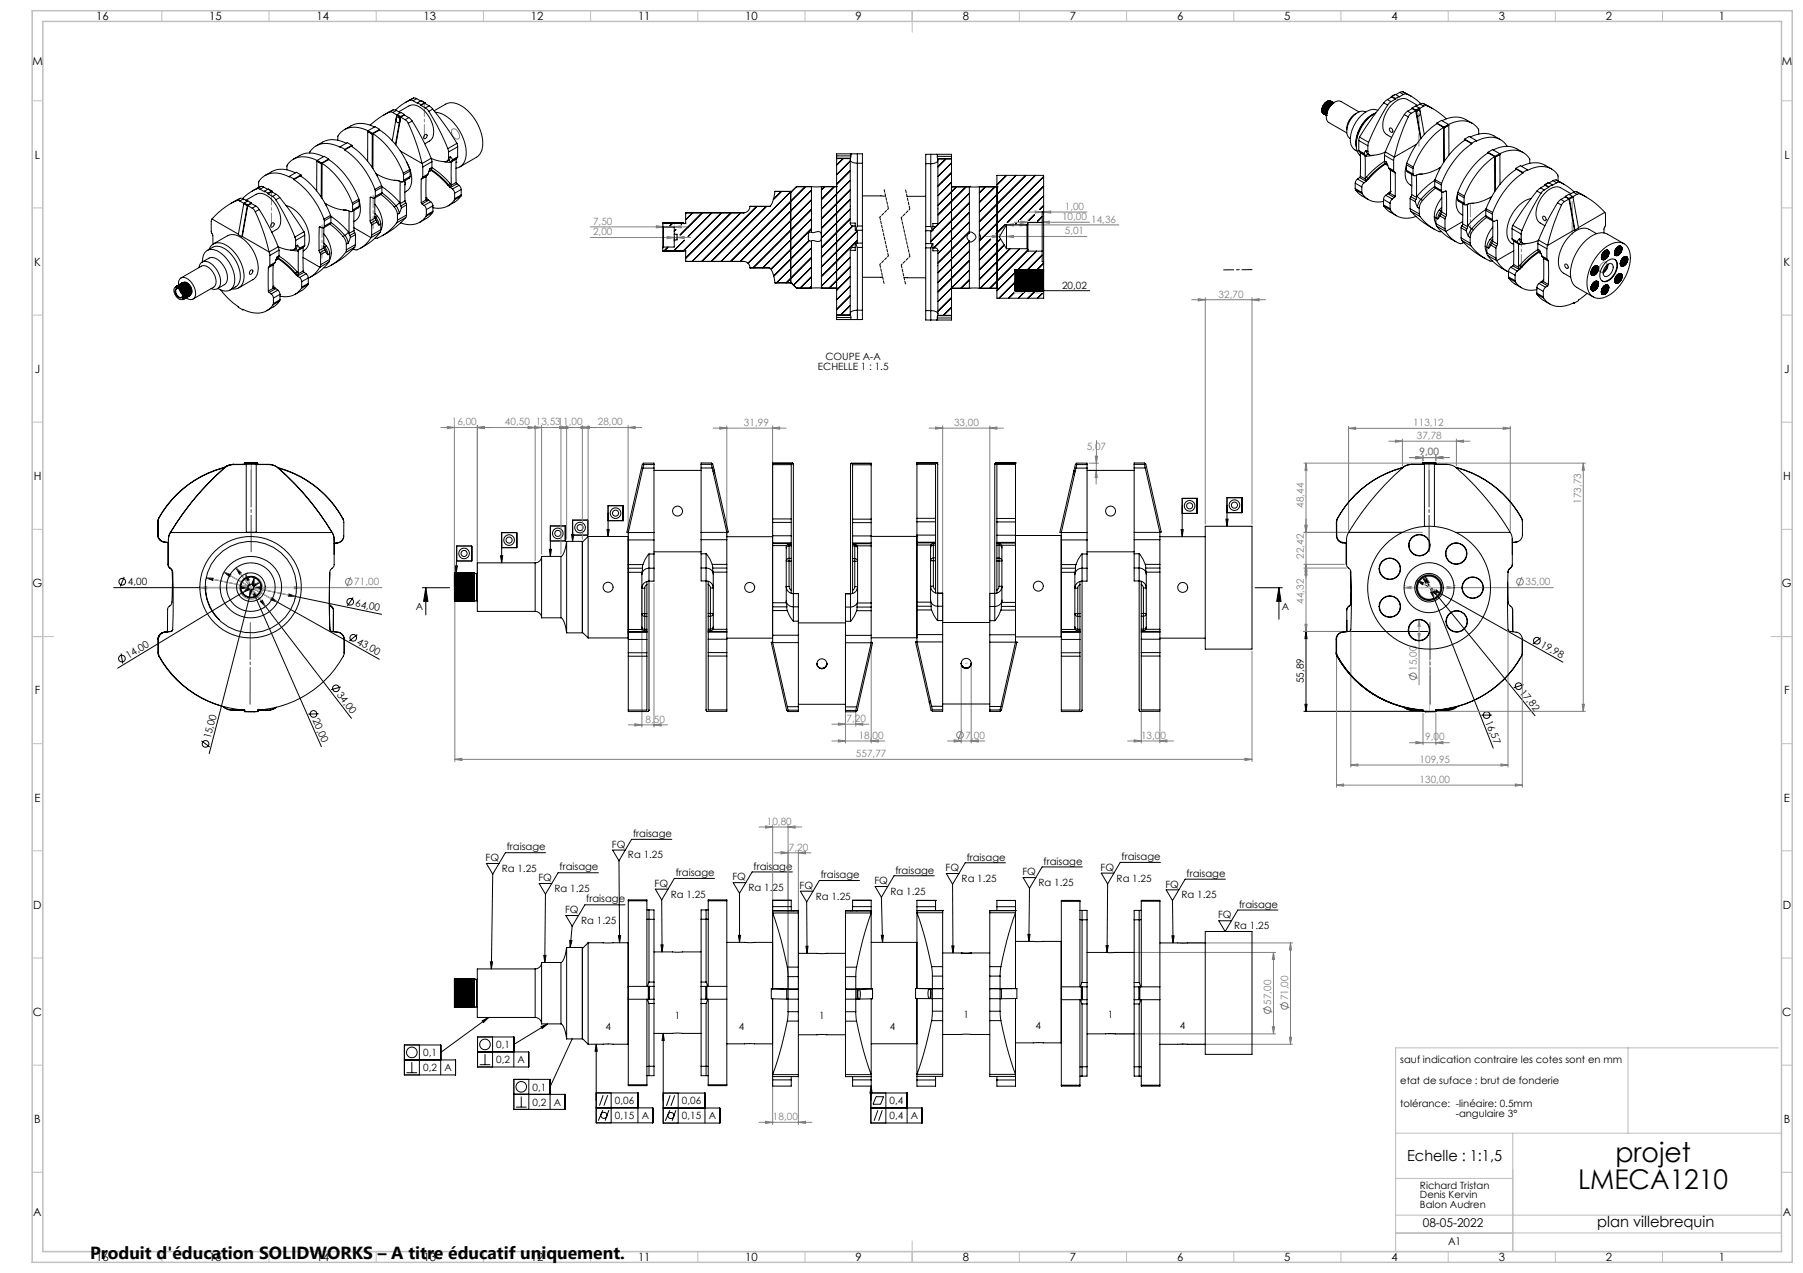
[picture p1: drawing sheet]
<svg xmlns="http://www.w3.org/2000/svg" width="841mm" height="594mm" viewBox="0 0 841 594" stroke-linecap="round" stroke-linejoin="round" font-family="sans-serif">
<defs><g id="words">
<g font-size="12.7">
<text x="753" y="542">projet</text>
<text x="736" y="555">LMECA1210</text>
</g>
<text font-size="8.2" x="42" y="587">Produit d'éducation SOLIDWORKS – A titre éducatif uniquement.</text>
<g font-size="7.1">
<text x="656" y="542">Echelle : 1:1,5</text>
<text x="745" y="573">plan villebrequin</text>
</g>
<text font-size="5.6" x="664" y="573">08-05-2022</text>
<g font-size="5.3">
<text x="45" y="10">16</text>
<text x="98" y="10">15</text>
<text x="148" y="10">14</text>
<text x="198" y="10">13</text>
<text x="248" y="10">12</text>
<text x="298" y="10">11</text>
<text x="348" y="10">10</text>
<text x="399" y="10">9</text>
<text x="449" y="10">8</text>
<text x="499" y="10">7</text>
<text x="549" y="10">6</text>
<text x="599" y="10">5</text>
<text x="649" y="10">4</text>
<text x="699" y="10">3</text>
<text x="749" y="10">2</text>
<text x="802" y="10">1</text>
<text x="15" y="31">M</text>
<text x="831" y="31">M</text>
<text x="16" y="74">L</text>
<text x="832" y="74">L</text>
<text x="16" y="124">K</text>
<text x="832" y="124">K</text>
<text x="16" y="174">J</text>
<text x="832" y="174">J</text>
<text x="16" y="224">H</text>
<text x="832" y="224">H</text>
<text x="15" y="274">G</text>
<text x="831" y="274">G</text>
<text x="16" y="324">F</text>
<text x="832" y="324">F</text>
<text x="16" y="374">E</text>
<text x="832" y="374">E</text>
<text x="16" y="424">D</text>
<text x="832" y="424">D</text>
<text x="15" y="474">C</text>
<text x="831" y="474">C</text>
<text x="16" y="524">B</text>
<text x="832" y="524">B</text>
<text x="16" y="568">A</text>
<text x="832" y="568">A</text>
<text x="45" y="589">16</text>
<text x="98" y="589">15</text>
<text x="148" y="589">14</text>
<text x="198" y="589">13</text>
<text x="248" y="589">12</text>
<text x="298" y="589">11</text>
<text x="348" y="589">10</text>
<text x="399" y="589">9</text>
<text x="449" y="589">8</text>
<text x="499" y="589">7</text>
<text x="549" y="589">6</text>
<text x="599" y="589">5</text>
<text x="649" y="589">4</text>
<text x="699" y="589">3</text>
<text x="749" y="589">2</text>
<text x="802" y="589">1</text>
</g>
<text font-size="4.9" x="675" y="581">A1</text>
<g font-size="4.7" fill="#808080">
<text x="497" y="98">1,00</text>
<text x="277" y="105">7,50</text>
<text x="495" y="103">10,00</text>
<text x="509" y="104">14,36</text>
<text x="277" y="110">2,00</text>
<text x="497" y="109">5,01</text>
<text x="568" y="139">32,70</text>
<text x="211" y="198">16,00</text>
<text x="236" y="198">40,50 13,5311,00</text>
<text x="279" y="198">28,00</text>
<text x="347" y="199">31,99</text>
<text x="445" y="199">33,00</text>
<text x="659" y="199">113,12</text>
<text x="661" y="205">37,78</text>
<text x="507" y="210">5,07</text>
<text x="662" y="212">9,00</text>
<text x="608" y="237" transform="rotate(-90 608 237)">48,44</text>
<text x="738" y="235" transform="rotate(-90 738 235)">173,73</text>
<text x="608" y="261" transform="rotate(-90 608 261)">22,42</text>
<text x="165" y="273">71,00</text>
<text x="712" y="273">35,00</text>
<text x="608" y="282" transform="rotate(-90 608 282)">44,32</text>
<text x="661" y="313" transform="rotate(-90 661 313)">15,00</text>
<text x="301" y="337">8,50</text>
<text x="395" y="337">7,20</text>
<text x="401" y="345">18,00</text>
<text x="450" y="345">7,00</text>
<text x="532" y="345">13,00</text>
<text x="665" y="346">9,00</text>
<text x="399" y="353">557,77</text>
<text x="662" y="356">109,95</text>
<text x="662" y="365">130,00</text>
<text x="358" y="385">10,80</text>
<text x="368" y="397">7,20</text>
<text x="601" y="467" transform="rotate(-90 601 467)">71,00</text>
<text x="593" y="469" transform="rotate(-90 593 469)">57,00</text>
<text x="361" y="523">18,00</text>
</g>
<g font-size="4.7">
<text x="495" y="135">20,02</text>
<text x="381" y="173">ECHELLE 1 : 1.5</text>
<text x="385" y="168">COUPE A-A</text>
<text x="60" y="273">4,00</text>
<text x="166" y="283" transform="rotate(12 166 283)">64,00</text>
<text x="194" y="285">A</text>
<text x="598" y="285">A</text>
<text x="166" y="300" transform="rotate(29 166 300)">43,00</text>
<text x="718" y="302" transform="rotate(29 718 302)">19,98</text>
<text x="60" y="307" transform="rotate(-31 60 307)">14,00</text>
<text x="608" y="319" transform="rotate(-90 608 319)">55,89</text>
<text x="709" y="323" transform="rotate(51 709 323)">17,82</text>
<text x="157" y="324" transform="rotate(53 157 324)">34,00</text>
<text x="146" y="336" transform="rotate(66 146 336)">20,00</text>
<text x="693" y="337" transform="rotate(69 693 337)">16,57</text>
<text x="98" y="345" transform="rotate(-76 98 345)">15,00</text>
<text x="285" y="396">FQ</text>
<text x="295" y="391">fraisage</text>
<text x="227" y="402">FQ</text>
<text x="236" y="397">fraisage</text>
<text x="293" y="401">Ra 1.25</text>
<text x="451" y="402">fraisage</text>
<text x="523" y="401">fraisage</text>
<text x="234" y="407">Ra 1.25</text>
<text x="261" y="406">fraisage</text>
<text x="351" y="406">fraisage</text>
<text x="418" y="408">fraisage</text>
<text x="441" y="407">FQ</text>
<text x="487" y="403">fraisage</text>
<text x="513" y="406">FQ</text>
<text x="251" y="411">FQ</text>
<text x="305" y="414">FQ</text>
<text x="315" y="409">fraisage</text>
<text x="342" y="411">FQ</text>
<text x="383" y="410">fraisage</text>
<text x="408" y="413">FQ</text>
<text x="449" y="412">Ra 1.25</text>
<text x="477" y="408">FQ</text>
<text x="484" y="413">Ra 1.25</text>
<text x="521" y="411">Ra 1.25</text>
<text x="553" y="409">fraisage</text>
<text x="259" y="416">Ra 1.25</text>
<text x="313" y="419">Ra 1.25</text>
<text x="349" y="416">Ra 1.25</text>
<text x="373" y="415">FQ</text>
<text x="380" y="420">Ra 1.25</text>
<text x="415" y="418">Ra 1.25</text>
<text x="544" y="414">FQ</text>
<text x="551" y="419">Ra 1.25</text>
<text x="273" y="421">fraisage</text>
<text x="578" y="424">fraisage</text>
<text x="264" y="426">FQ</text>
<text x="271" y="431">Ra 1.25</text>
<text x="568" y="429">FQ</text>
<text x="576" y="434">Ra 1.25</text>
<text x="315" y="476">1</text>
<text x="382" y="475">1</text>
<text x="449" y="475">1</text>
<text x="517" y="475">1</text>
<text x="282" y="481">4</text>
<text x="345" y="481">4</text>
<text x="415" y="481">4</text>
<text x="483" y="480">4</text>
<text x="550" y="480">4</text>
<text x="231" y="489">0,1</text>
<text x="197" y="493">0,1</text>
<text x="231" y="496">0,2</text>
<text x="241" y="496">A</text>
<text x="653" y="496">sauf indication contraire les cotes sont en mm</text>
<text x="197" y="500">0,2</text>
<text x="207" y="500">A</text>
<text x="248" y="509">0,1</text>
<text x="653" y="506">etat de suface : brut de fonderie</text>
<text x="248" y="516">0,2</text>
<text x="258" y="516">A</text>
<text x="287" y="515">0,06</text>
<text x="318" y="515">0,06</text>
<text x="415" y="515">0,4</text>
<text x="653" y="517">tolérance: -linéaire: 0.5mm</text>
<text x="679" y="521">-angulaire 3°</text>
<text x="287" y="522">0,15</text>
<text x="299" y="522">A</text>
<text x="318" y="522">0,15</text>
<text x="331" y="522">A</text>
<text x="415" y="522">0,4</text>
<text x="425" y="522">A</text>
<text x="662" y="555">Richard Tristan</text>
<text x="662" y="559">Denis Kervin</text>
<text x="662" y="564">Balon Audren</text>
</g>
</g></defs>
<g fill="none" stroke="#c0c0c0" stroke-width=".47">
<path d="M75 5v5M125 5v5M175 5v5M225 5v5M275 5v5M325 5v5M375 5v5M425 5v10M475 5v5M525 5v5M575 5v5M625 5v5"/>
<path d="M675 5v5M725 5v5M775 5v5M15 47h5M831 47h5M15 97h5M831 97h5M15 147h5M831 147h5M15 197h5M831 197h5M15 247h5"/>
<path d="M831 247h5M15 297h10M826 297h10M15 347h5M831 347h5M15 397h5M831 397h5M15 447h5M831 447h5M15 497h5M831 497h5M15 547h5"/>
<path d="M831 547h5M425 579v10M75 584v5M125 584v5M175 584v5M225 584v5M275 584v5M325 584v5M375 584v5M475 584v5M525 584v5M575 584v5"/>
<path d="M625 584v5M675 584v5M725 584v5M775 584v5"/>
</g>
<path d="M759 489v40M829 489h-178v95M651 529h180M706 529v55M651 550h55M651 575h180M651 576h55M651 567h180" fill="none" stroke="#c0c0c0" stroke-width=".5"/>
<path d="M15 5h821v584h-821zM20 10h811v574h-811z" fill="none" stroke="#c0c0c0" stroke-width=".7"/>
<g fill="none" stroke="#808080" stroke-width=".47">
<path d="M211 60l2 1 1 2a1.5 1.5 0 0 1-1 2 1.5 1.5 0 0 1-2-1v-2zM480 99h27M483 98l3 1h-3zM486 100h.1M487 99l3-1v1zM487 100h.1M275 106h46M275 111h47M306 105l3 1h-3zM309 105h.1M311 110l4 1h-4zM315 106l3-1v1z"/>
<path d="M315 105h.1M315 110v2M316 111l3-1v1zM316 110v2M460 110h47M463 110h3l-3 1zM466 109h.1M469 110h4v1zM469 105l4-1v1zM469 104h.1M469 105h53M473 104h35"/>
<path d="M476 104l3 1h-3zM476 103l3 1h-3zM479 104h.1M479 103h.1M486 104l3-1v1zM486 103h.1M556 140h34M559 139l3 1h-3zM562 139v106M584 140l3-1v1zM584 139v106M747 123h1a1.5 1.5 0 0 1 2 0 1.5 1.5 0 0 1-1 2l-1 2a1.5 1.5 0 0 1-2-1 1.5 1.5 0 0 1 0-2z"/>
<path d="M209 199h3l-3 1zM212 199v81M223 199v81M223 199h3v1zM246 199h4l-4 1zM249 199h4l-4 1zM250 199v63M253 199v60M261 199h3l-3 1zM262 199h3v1zM262 199v60M264 199v53"/>
<path d="M271 199h3l-3 1zM272 199h3v1zM272 199v53M274 199v50M293 199h3v1zM293 199v50M299 199h-93M333 200h34M336 199l3 1h-3zM339 199v52M360 200l4-1v1zM360 199v50"/>
<path d="M433 200h35M436 199l4 1h-4zM440 199v90M462 200l3-1v1zM462 199v90M629 200l3-1v1zM629 200h75M629 199v48M701 199l3 1h-3zM704 199v48M508 219l4 1M508 216h4"/>
<path d="M511 213h1l-1 3zM511 220l1 3h-1zM511 216v10M511 206v10M608 216h58M609 216v79M609 216l1 3h-1zM648 206h38M651 205l3 1h-3zM654 205v12M660 213l4 1h-4zM664 213v2"/>
<path d="M668 216h72M670 214l3-1v1zM670 213v2M676 213l-6 1M676 214h-19M679 206l4-1v1zM679 205v12M739 216v3h-1zM739 216v116M608 248h55M609 245h1l-1 3zM93 274h4v1z"/>
<path d="M93 274h85M93 275h.1M137 274h4l-4 1zM141 275h.1M164 269l-2 5M212 274v81M299 276v63M305 272v67M608 263h19M608 265h20M609 263l1 4h-1zM609 265l1 3h-1z"/>
<path d="M655 274h3v1zM655 273h.1M655 274h69M675 274h3l-3 1zM678 273h.1M710 269l-2 5M608 295h20M609 291h1l-1 4zM623 299v68M630 295v63M661 296h1v3zM662 289v31"/>
<path d="M662 289v3h-1zM663 289h.1M663 299h.1M703 295v63M710 299v68M394 301v46M406 301v46M448 311v36M453 311v36M584 304v51M657 315l4 1M293 338h18"/>
<path d="M296 338h3l-3 1zM305 338h3v1zM388 338h17M391 337l3 1h-3zM399 338l3-1v1zM399 332v7M532 332v15M541 332v15M664 333v15M668 332h72M670 333v15M738 329h1v3z"/>
<path d="M212 354h3v1zM212 354h372M388 346h25M391 345l3 1h-3zM406 346l4-1v1zM442 346h17M445 345l3 1h-3zM449 341l-2 4M453 346l3-1v1zM526 346h21M529 345l3 1h-3zM541 346l3-1v1z"/>
<path d="M581 354h3l-3 1zM630 357l3-1v1zM630 357h73M657 347h19M660 346l4 1h-4zM670 347l3-1v1zM700 356l3 1h-3zM623 366h4v1zM623 366h87M707 366h3l-3 1zM354 386h20M357 385l3 1h-3z"/>
<path d="M360 385v75M361 398h17M364 397l4 1h-4zM368 386l3-1v1zM368 385v76M372 398l4-1v1zM372 397v63M550 440h53M602 440v47M602 440v3h-1zM517 444h78M594 444v38"/>
<path d="M594 444l1 4h-2zM589 470l4 2M593 479h2l-1 3zM597 469l4 1M517 482h78M550 487h53M601 484h1v3zM360 503v22M372 502v23M354 524h25M357 523l3 1h-3zM372 524l4-1v1z"/>
<circle cx="117" cy="274" r="5"/>
<circle cx="163" cy="271" r="1.6"/>
<circle cx="667" cy="274" r="5"/>
<circle cx="709" cy="271" r="1.6"/>
<circle cx="659" cy="316" r="1.6"/>
<circle cx="448" cy="343" r="1.6"/>
<circle cx="591" cy="471" r="1.5"/>
<circle cx="599" cy="469" r="1.6"/>
</g>
<g fill="none" stroke="#000" stroke-width=".47">
<path d="M473 136l4-1v1zM473 135v1M473 136h35M483 135l4 1h-4zM487 135v1M551 240h7v-7h-7v17M572 239h7v-7h-7v14M213 255h7v7h-7zM213 258v9M233 259h1v4zM234 256h7v-7h-7v14M256 256h1v4z"/>
<path d="M257 252h7v-7h-7v15M267 249h1l-1 4zM267 250h7v-7h-7v10M283 247h1v3zM284 243h7v-7h-7v14M551 247h1l-1 3zM572 242h1l-1 4zM53 274h72M58 269l-2 5M96 271h.1M96 270l82 17M96 270h3v1z"/>
<path d="M104 268h.1M104 267l73 41M104 267l4 1-1 1zM109 266h.1M110 265l14 18M110 265l3 2-1 1zM112 274h4l-4 1zM113 277l3-3v1zM114 277h.1M114 268l2 3h-1zM114 268l36 80M115 279h1"/>
<path d="M115 267h.1M116 275h.1M116 279l-18 73M117 276h1l-2 3zM118 269h.1M118 277h1l1 3zM118 273l3-1-3 2zM118 274h4v1zM118 275h.1M119 269l-1 4v-1zM119 269l-3 10M121 280h.1"/>
<path d="M121 272l-66 40M122 272v1M127 279l3 2-4-1zM135 277l3 1h-3zM138 279h.1M165 279l-3 4M197 274h13M199 274l1 7h-2zM199 274v13M212 264h1v3zM213 267l-1 6M585 274h13"/>
<path d="M597 274l1 7h-2zM597 274v15M660 272h.1M661 271l68 38M661 271l3 1v1zM663 270h.1M663 269l3 2-1 1zM663 269l8 9M664 269h.1M665 269l2 3h-1zM665 269l32 80M667 276h1l1 3z"/>
<path d="M668 279v1M668 276h1l2 2zM670 275l3 2-4-1zM670 279h.1M671 278l45 56M672 278h.1M121 281l1-1 2 3zM123 284h.1M124 283l40 52M129 282h.1M167 296l-4 3M608 295h58"/>
<path d="M609 295v37M609 295l1 3h-1zM719 297l-4 3M56 305l1 5M711 319l-5 2M149 333h-5M159 321l-5 1M608 332h58M609 329h1l-1 3zM691 334h5M94 346l4 3M254 398h-18l-6 10"/>
<path d="M292 397h-6l3 5M313 392h-18l-6 10M230 408l-1 44M233 403h-6l3 5M254 417v32M257 412h-6l3 5M279 407h-19l-6 10M289 402v38M309 420v24M312 415h-6l3 5M333 410h-18l-6 10M345 417v23"/>
<path d="M348 412h-6l3 5M370 407h-19l-6 10M379 416h-6l3 5M401 411h-19l-6 10M411 419l1 21M414 414h-6l3 5M436 409h-19l-6 10M444 413v32M447 408h-6l3 5M469 403h-19l-6 10M480 415v24M483 409h-6l3 6"/>
<path d="M505 405h-19l-6 10M517 412l-1 32M520 407h-6l3 5M541 402h-18l-6 10M550 415h-6l3 5M572 410h-19l-6 10M266 439h1l-1 3zM267 432l-1 10M270 427h-6l3 5M288 437h1v3zM292 422h-19l-6 10M344 436h1v4z"/>
<path d="M376 421v24M411 436h1v4zM479 436h1v3zM547 437h1l-1 3zM547 420v20M596 425h-19l-6 10-2-5h5M229 449h1l-1 3zM254 446h1l-1 3zM308 441h1v3zM376 442h1l-1 3zM444 441h1v4zM516 441h1l-1 3z"/>
<path d="M225 476l3-1-2 2zM228 475l-22 16M252 479l3-1-2 2zM255 478l-15 9M189 495h23v7h-23v-14h17v14M192 496v5M196 488v14M223 491h24v7h-24v-14h17v14M224 497h5M226 492v5M230 484v14M267 485l-10 22"/>
<path d="M278 487v37h26v-7h-26M278 487l1 4h-1zM309 482v42h27v-7h-27M309 482l1 3h-1zM190 501h5M240 511h23v7h-23v-14h17v14M241 517h5M243 512v5M247 504v14M278 510h20v14M281 518l-2 5M281 511l-1 5"/>
<path d="M283 511l-1 5M284 518l-2 5M285 510v14M309 510h20v14M312 518l-2 5M313 511l-2 5M315 511l-2 5M315 518l-1 5M316 510v14M406 517h24v7h-24v-14h17v14M406 507v6M406 507l1 3h-1z"/>
<path d="M409 512h3l-1 3h-4zM409 518l-1 5M412 518l-2 5M413 510v14"/>
<circle cx="287" cy="239" r="1.4"/>
<circle cx="287" cy="239" r="2.5"/>
<circle cx="555" cy="236" r="2.5"/>
<circle cx="555" cy="236" r="1.4"/>
<circle cx="576" cy="236" r="1.4"/>
<circle cx="576" cy="236" r="2.5"/>
<circle cx="216" cy="258" r="1.4"/>
<circle cx="216" cy="258" r="2.5"/>
<circle cx="237" cy="252" r="1.4"/>
<circle cx="237" cy="252" r="2.5"/>
<circle cx="260" cy="249" r="2.5"/>
<circle cx="260" cy="249" r="1.4"/>
<circle cx="271" cy="246" r="1.4"/>
<circle cx="271" cy="246" r="2.5"/>
<circle cx="57" cy="271" r="1.6"/>
<circle cx="163" cy="281" r="1.6"/>
<circle cx="165" cy="298" r="1.6"/>
<circle cx="717" cy="299" r="1.6"/>
<circle cx="57" cy="307" r="1.6"/>
<circle cx="146" cy="333" r="1.6"/>
<circle cx="157" cy="321" r="1.5"/>
<circle cx="693" cy="334" r="1.6"/>
<circle cx="708" cy="320" r="1.6"/>
<circle cx="96" cy="347" r="1.6"/>
<circle cx="192" cy="491" r="2.5"/>
<circle cx="226" cy="487" r="2.5"/>
<circle cx="243" cy="507" r="2.5"/>
<circle cx="282" cy="520" r="1.4"/>
<circle cx="313" cy="521" r="1.4"/>
</g>
<path d="M412 88l2 9M422 88l2 10M410 123l2 9M420 124l2 9" fill="none" stroke="#000" stroke-width=".47" stroke-dasharray="1.3 .6" stroke-dashoffset="-.2"/>
<path d="M414 97l-4 4M424 98l-4 4M414 119l-4 4M424 120l-4 4" fill="none" stroke="#000" stroke-width=".47" stroke-dasharray="1.3 .6" stroke-dashoffset=".7"/>
<path d="M410 101l4 18" fill="none" stroke="#000" stroke-width=".47" stroke-dasharray="1.3 .6"/>
<path d="M420 102l4 18" fill="none" stroke="#000" stroke-width=".47" stroke-dasharray="1.3 .6" stroke-dashoffset="-.1"/>
<path d="M571 126h13" fill="none" stroke="#000" stroke-width=".47" stroke-dasharray="30.5 1.3 1.3 1.3" stroke-dashoffset="25.8"/>
<path d="M212 281h11" fill="none" stroke="#c0c0c0" stroke-width=".47" stroke-dasharray="30.5 1.3 1.3 1.3" stroke-dashoffset="27.1"/>
<path d="M448 310h5M401 466v-4" fill="none" stroke="#c0c0c0" stroke-width=".47" stroke-dasharray="30.5 1.3 1.3 1.3" stroke-dashoffset="30.1"/>
<path d="M93 274h48" fill="none" stroke="#c0c0c0" stroke-width=".47" stroke-dasharray="30.5 1.3 1.3 1.3" stroke-dashoffset="8.7"/>
<path d="M96 270l42 8" fill="none" stroke="#c0c0c0" stroke-width=".47" stroke-dasharray="30.5 1.3 1.3 1.3" stroke-dashoffset="11.1"/>
<path d="M105 267l25 14" fill="none" stroke="#c0c0c0" stroke-width=".47" stroke-dasharray="30.5 1.3 1.3 1.3" stroke-dashoffset="18.1"/>
<path d="M110 265l14 18" fill="none" stroke="#c0c0c0" stroke-width=".47" stroke-dasharray="30.5 1.3 1.3 1.3" stroke-dashoffset="21.1"/>
<path d="M473 137h14M114 268l6 12M661 271l12 6" fill="none" stroke="#c0c0c0" stroke-width=".47" stroke-dasharray="30.5 1.3 1.3 1.3" stroke-dashoffset="25.7"/>
<path d="M119 269l-2 10M662 289v10" fill="none" stroke="#c0c0c0" stroke-width=".47" stroke-dasharray="30.5 1.3 1.3 1.3" stroke-dashoffset="27.4"/>
<path d="M121 272l-8 4" fill="none" stroke="#c0c0c0" stroke-width=".47" stroke-dasharray="30.5 1.3 1.3 1.3" stroke-dashoffset="27.7"/>
<path d="M118 274h-2" fill="none" stroke="#c0c0c0" stroke-width=".47" stroke-dasharray="30.5 1.3 1.3 1.3"/>
<path d="M655 274h23" fill="none" stroke="#c0c0c0" stroke-width=".47" stroke-dasharray="30.5 1.3 1.3 1.3" stroke-dashoffset="20.7"/>
<path d="M663 269l8 9" fill="none" stroke="#c0c0c0" stroke-width=".47" stroke-dasharray="30.5 1.3 1.3 1.3" stroke-dashoffset="26.4"/>
<path d="M665 269l4 10" fill="none" stroke="#c0c0c0" stroke-width=".47" stroke-dasharray="30.5 1.3 1.3 1.3" stroke-dashoffset="26.9"/>
<path d="M667 332v-37" fill="none" stroke="#c0c0c0" stroke-width=".47" stroke-dasharray="30.5 1.3 1.3 1.3" stroke-dashoffset="13.8"/>
<path d="M652 45v2M116 94v2M117 216v3M667 216v3" fill="none" stroke="#808080" stroke-width=".47" stroke-dasharray="30.5 1.3 1.3 1.3"/>
<path d="M198 48v16M662 53v15M127 90v15M733 94v15M174 107v-16M686 111v-16M150 120v-15M710 125v-16" fill="none" stroke="#808080" stroke-width=".47" stroke-dasharray="30.5 1.3 1.3 1.3" stroke-dashoffset="24.6"/>
<path d="M117 219v38M666 219v38M667 219v38M117 329v-38M117 328v-38M667 328v-38M667 329v-38" fill="none" stroke="#808080" stroke-width=".47" stroke-dasharray="30.5 1.3 1.3 1.3" stroke-dashoffset="13.4"/>
<g fill="#000">
<path d="M551 247h1l-1 3zM572 242h1l-1 4zM283 247h1v3zM267 249h1l-1 4zM256 256h1v4zM233 259h1v4zM212 264h1v3z"/>
<path d="M96 270h3v1zM135 277l3 1h-3z"/>
<path d="M104 267l4 1-1 1zM127 279l3 2-4-1z"/>
<path d="M110 265l3 2-1 1zM121 281l1-1 2 3z"/>
<path d="M114 268l2 3h-1zM118 277h1l1 3z"/>
<path d="M112 274h4l-4 1zM118 274h4v1z"/>
<path d="M119 269l-1 4v-1zM117 276h1l-2 3z"/>
<path d="M118 273l3-1-3 2zM113 277l3-3v1z"/>
<path d="M597 274l1 7h-2zM199 274l1 7h-2z"/>
<path d="M661 271l3 1v1zM670 275l3 2-4-1z"/>
<path d="M663 269l3 2-1 1zM668 276h1l2 2z"/>
<path d="M665 269l2 3h-1zM667 276h1l1 3z"/>
<path d="M609 329h1l-1 3zM609 295l1 3h-1z"/>
<path d="M516 441h1l-1 3zM444 441h1v4zM376 442h1l-1 3zM308 441h1v3zM344 436h1v4zM411 436h1v4zM479 436h1v3zM547 437h1l-1 3zM229 449h1l-1 3zM254 446h1l-1 3zM266 439h1l-1 3zM288 437h1v3zM225 476l3-1-2 2zM252 479l3-1-2 2zM267 484v1zM278 487l1 4h-1zM309 482l1 3h-1zM406 507l1 3h-1z"/>
</g>
<g fill="#808080">
<path d="M655 274h3v1zM675 274h3l-3 1zM93 274h4v1zM137 274h4l-4 1z"/>
<path d="M445 345l3 1h-3zM453 346l3-1v1z"/>
<path d="M738 329h1v3zM739 216v3h-1z"/>
<path d="M662 289v3h-1zM661 296h1v3z"/>
<path d="M209 199h3l-3 1zM223 199h3v1z"/>
</g>
<path d="M473 136l4-1v1zM483 135l4 1h-4z" fill="#000"/>
<g fill="#808080">
<path d="M246 199h4l-4 1zM223 199h3v1z"/>
<path d="M272 199h3v1zM261 199h3l-3 1zM262 199h3v1zM249 199h4l-4 1z"/>
<path d="M372 524l4-1v1zM357 523l3 1h-3z"/>
<path d="M584 140l3-1v1zM559 139l3 1h-3zM293 199h3v1zM271 199h3l-3 1zM462 200l3-1v1zM436 199l4 1h-4zM368 386l3-1v1zM357 385l3 1h-3z"/>
<path d="M212 354h3v1zM581 354h3l-3 1zM336 199l3 1h-3zM360 200l4-1v1zM296 338h3l-3 1zM305 338h3v1zM511 220l1 3h-1zM511 213h1l-1 3zM660 213l4 1h-4zM670 214l3-1v1zM483 98l3 1h-3zM487 99l3-1v1zM476 103l3 1h-3zM486 104l3-1v1zM463 110h3l-3 1zM469 110h4v1z"/>
<path d="M469 105l4-1v1zM476 104l3 1h-3z"/>
<path d="M651 205l3 1h-3zM679 206l4-1v1z"/>
<path d="M623 366h4v1zM707 366h3l-3 1z"/>
<path d="M629 200l3-1v1zM701 199l3 1h-3z"/>
<path d="M630 357l3-1v1zM700 356l3 1h-3z"/>
<path d="M529 345l3 1h-3zM541 346l3-1v1z"/>
<path d="M372 398l4-1v1zM364 397l4 1h-4z"/>
<path d="M660 213l4 1h-4zM670 214l3-1v1z"/>
<path d="M609 263l1 4h-1zM609 245h1l-1 3z"/>
<path d="M609 291h1l-1 4zM609 265l1 3h-1z"/>
<path d="M602 440v3h-1zM601 484h1v3zM594 444l1 4h-2zM593 479h2l-1 3z"/>
<path d="M609 216l1 3h-1zM609 245h1l-1 3z"/>
<path d="M391 337l3 1h-3zM399 338l3-1v1zM311 110l4 1h-4zM316 111l3-1v1z"/>
<path d="M391 345l3 1h-3zM406 346l4-1v1z"/>
<path d="M660 346l4 1h-4zM670 347l3-1v1z"/>
<path d="M306 105l3 1h-3zM315 106l3-1v1z"/>
</g>
<g fill="none" stroke="#000" stroke-width=".47">
<path d="M175 59a12 12 0 0 0-11 0l-3 1M182 52l-6 3-3 3M182 52l1 1M183 53l2 1M183 51l-4 3M183 51l2 1M183 51l-1 1M185 52l-2 1M185 52l2 1M185 54l-2 12M185 54l2 1M185 53l2 1"/>
<path d="M185 53v1M186 52l5-3a9 9 0 0 1 10 8 7 7 0 0 1-1 9l-2 1M186 57l-2 10M186 57h1M186 56a1 1 0 0 0 0-1 1 1 0 0 0-1 0 1 1 0 0 0 0 2h1M186 56h1M187 57l-2 11M187 56v1M187 55l-1 1M187 55l2 1M187 55v1M187 54v1"/>
<path d="M189 54l-2 1M189 54l2 1M189 53l-2 1M189 53v1M189 53l-2-1-2 1M189 56l1 2M190 58l5 10 2 8M191 55l1 1M191 55l-2 1M191 47l-7 4M191 47h2M192 56l5 9 4 9"/>
<path d="M192 56l-2 2M193 47l2 1M193 46h1M193 46l-4 2M193 46l-2 1M194 46l2 1M194 46l-1 1M195 48l1 1M196 49h.1M196 49l2 1M196 49l2-1 2 1M196 47l-1 1"/>
<path d="M196 47l2 1M198 48l-2 1M198 48h.1M198 50l2 2M200 52l5 8 4 9M200 49l2 2M200 49l-2 1M202 51l11 16M202 51l-2 1M202 52l6-3a10 10 0 0 1 11 4 18 18 0 0 1 5 19l-2 1-7 5M203 52a19 19 0 0 1 14 23l-2 3h-2M617 51v2"/>
<path d="M617 51v1M617 51h.1M617 53h.1M618 53h.1M618 54h.1M619 54h.1M619 53l1-3 1-1-1 1-1 3M620 49l-1 2v2l1-3 2-2zM620 49l-1 3 1-2 1-1zM621 47a4 4 0 0 0-4 4M621 47h.1M621 47a4 4 0 0 0-4 6"/>
<path d="M621 47a4 4 0 0 0-3 6M621 48a4 4 0 0 0-3 5M621 48h.1M621 48a4 4 0 0 0-3 6M621 49l-1 1-1 3M622 48a4 4 0 0 0-4 6M622 48h.1M622 48a5 5 0 0 0-3 5 4 4 0 0 1 3-5 4 4 0 0 0-3 6M622 48a4 4 0 0 0-3 6M633 53l-4 3-1 5M634 52l-9-5a7 7 0 0 0-5 10l8 5M637 52a7 7 0 0 0-8 6 5 5 0 0 0 1 7"/>
<path d="M641 53a16 16 0 0 0-8 15M641 53a16 16 0 0 0-8 16M642 53a17 17 0 0 0-9 18l2 2M643 52a9 9 0 0 0-11 5 10 10 0 0 0 0 13l1 1M645 48l-11 16M645 48l2 1M647 46l-2 2M647 46l2 1M647 49l-5 9-4 8M648 60h1a.9 .9 0 0 1 1 1 .9 .9 0 0 1-1 1l-1-1zM649 47l-2 2M649 45l2 1"/>
<path d="M649 45h.1M651 44l2 1M651 44l-2 1M651 44h.1M651 46l-2-1-2 1M651 46l-2 1M651 46h.1M653 45l-2 1M653 43l-2 1M653 43l2 1M654 43h-1M654 43l4 2"/>
<path d="M654 43l2 1M655 44l-2 1M655 53l-5 9-4 9M655 53l2 2M656 44h-1M656 44l7 4M657 52l-2 1M657 52l1 1M657 55l-4 10-3 8M658 53l-1 2M659 50l1 1M659 51l1 1"/>
<path d="M659 51l-2 1M659 50v1M659 50l1-1 2 1M660 52l-2 1M660 52l1 1M660 51l1 1M661 52v1M661 53v1M661 54l2 11M661 53a1.1 1.1 0 0 1 0-1 1.1 1.1 0 0 1 2 0 1.1 1.1 0 0 1-1 1v1h-1M661 53h.1M661 54h.1"/>
<path d="M661 49l-5-3a9 9 0 0 0-10 8 7 7 0 0 0 1 9l2 1M662 50l-2 1M662 50v1M662 51l-1 1M662 51l2 12M662 49l2 1M662 49l-1 1M664 48l4 3M664 48l-2 1M664 48l2 1M664 50l-2 1M666 49l-2 1"/>
<path d="M666 49l5 3 4 3M670 58a39 39 0 0 0-14 18M670 58l3 1M670 57l4 2M670 57v1M670 57l2-1 4 2M673 56a12 12 0 0 1 11 0l3 2M673 59a39 39 0 0 0-14 19M673 59v17M674 59v1M674 60v15M676 58a10 10 0 0 1 14 3v2"/>
<path d="M676 58l-2 1M676 58h.1M676 58l-2 2M676 58v14M148 75l2 1M148 75v14M148 75a10 10 0 0 0-14 2v2M148 75h.1M150 76v16M150 76h.1M150 76a39 39 0 0 1 14 19M150 76v17"/>
<path d="M151 73a12 12 0 0 0-11 0l-3 1M153 74l2 1a40 40 0 0 1 12 18M153 74l-3 2M153 74l-2-1-3 2M153 74h.1M159 68v1a10 10 0 0 0-15 2M159 68l2 2M161 70a38 38 0 0 1 14 18M161 70l3-2a39 39 0 0 1 14 19M161 70h.1M162 67a12 12 0 0 0-12-1l-3 2M164 68l-3 2"/>
<path d="M164 68l-2-1-3 1M164 68h.1M172 61l2 2M172 61l-1 14M172 61a10 10 0 0 0-14 3v1M172 61h.1M172 61l2 1M174 63v15M174 62v1M174 62a39 39 0 0 1 14 19M174 62v17M177 61a39 39 0 0 1 14 18"/>
<path d="M177 61l-3 1M177 60l-3 2M177 60v1M177 60l-2-1-3 2M187 70l10 6M190 76a11 11 0 0 1 0 13l-1 1M191 79v1M191 79l-3 2M191 80l-3 2M191 80v2M197 76v2M197 78v5"/>
<path d="M198 63h1a1 1 0 0 1 0 1 1 1 0 0 1-1 0zM201 79l-1 2M201 79l8 7M201 74v1M201 74l-4 2M201 78v1l-1 1 1-1M201 78l9 8M201 75l-4 3M201 78v1M201 75v3M207 75l3 1M209 69v2"/>
<path d="M209 75l1 1M209 74a2.6 2.6 0 0 1-4 1l-4-1M209 75h-1M209 71v3M210 73l1 2M210 73l-1 2M210 73l-1 1M210 76h1M211 76v10M211 76h.1M211 75v1M213 74v11"/>
<path d="M213 74l-2 2M213 74h.1M213 67v2M213 76h.1M213 67l-4 2M213 73l-2 2M213 69l-4 2M213 69v4M390 74h.1M390 73v1M390 74h7M390 74v73"/>
<path d="M390 73h7M393 74l-3 3M397 75l-7 7M397 80l-7 6M397 75a3 3 0 0 0 3 1M397 74h.1M397 74v30M397 73v1M397 72v1M397 72h3M397 72h-7v1M400 76v29"/>
<path d="M400 72v4M400 72h2v4M400 76h2M402 76v29M432 76v30M432 76h2M434 76v30M434 72h3M434 72v4M434 72h-2v4M437 72v1M437 72h7v1"/>
<path d="M437 73v1M437 73h7M437 74h.1M437 74h7M437 75a3 3 0 0 1-3 1M437 74v30M441 74l-4 4M444 74h.1M444 73v1M444 74v73M444 76l-7 6M634 70l2 2"/>
<path d="M634 66l4 2M634 66v4M634 64v2M634 64l4 2M634 71h1M635 71v11M635 71l2 2M636 72l1 1M637 73h.1M637 73v10M637 70l-1 2M637 70l1 2h1"/>
<path d="M637 70l1 1M638 71a2.6 2.6 0 0 0 4 1l4-1M638 68v3M638 72l-1 1M638 66v2M640 72l-3 1M646 75v1l1 1M646 72l4 3M646 75l1 1M646 72v3M646 75l-5 4-4 4M646 76l-8 7"/>
<path d="M646 71v1M646 71l4 2M646 77l-8 6M647 76l1 2M647 76v1M648 78l2 2M648 79h1M649 79l-1 11M649 79l2 2M650 80l1 1M650 75v5M650 73v2"/>
<path d="M656 79l3 3M656 77a7 7 0 0 0 3 10M656 77l3 2M656 79l3 2M656 77v2M656 76v1M656 76l3 2M659 79v2M659 78v1M661 67l-11 6M671 78v1M672 78a24 24 0 0 1-11 3l-1 1-1-1"/>
<path d="M683 65l2-1 4 2M683 65v1M683 65l3 2M686 64a12 12 0 0 1 11-1l3 2M686 67a39 39 0 0 0-14 19M686 67l-3-2a39 39 0 0 0-14 19M686 67h.1M689 66a10 10 0 0 1 14 2M689 66l-3 1M694 71a39 39 0 0 0-14 19M694 71l3 2M694 71h.1"/>
<path d="M694 71l2-1 4 2M696 70a12 12 0 0 1 11-1l4 2M697 73a39 39 0 0 0-14 19M697 73v16M697 73h1M698 73v16M700 72a10 10 0 0 1 14 2v2M700 72l-3 1M700 72h.1M700 72l-2 1M700 72v14M707 79l3 1"/>
<path d="M707 79l2-2 3 2M707 79h.1M710 78a12 12 0 0 1 11-1l3 2M712 79v1a10 10 0 0 1 15 2v2M712 79l-2 1M110 94l-5 3-6 5M110 94h2M112 94l2 1M112 93l-4 2M112 93h2M112 93l-2 1M114 93l1 1"/>
<path d="M114 93l-2 1M114 95l-3 14 2 1M114 95l1 1M114 95l2 1M114 95h.1M115 93l4-2a9 9 0 0 1 11 7 7 7 0 0 1-1 9l-2 1M115 96l-2 14M116 96l2 1M116 96l-3 14M116 96h-1M117 95l-1 1M117 95h.1"/>
<path d="M117 95l2 1M117 95l-1-1-2 1M118 97l1 2M119 99l4 10 3 9M119 96l2 2M119 96l-1 1M120 88l-7 5M120 88h1M121 98l5 8 4 9M121 98l-2 1M121 88l2 1M122 87h1"/>
<path d="M122 87l-4 2M122 87l-2 1M123 87l-2 1M123 87l2 1M123 89l2 1M125 90l2-1 2 2M125 90h.1M125 90l2 2M125 88l-2 1M125 88h.1M125 88l2 1M127 89l-2 1"/>
<path d="M127 89v1M127 92l2 1M129 93l5 9 4 9M129 91l1 1M129 91l-2 1M130 92l12 16M130 92l-1 1M133 96a16 16 0 0 1 10 19l-2 2M135 82v1a10 10 0 0 0-14 2v2M135 82l2 2M137 84a39 39 0 0 1 14 18M137 84l3-2a39 39 0 0 1 14 18"/>
<path d="M137 84h.1M138 81a12 12 0 0 0-11-1l-3 2M140 82l-3 2M140 82h.1M140 82l-2-2-3 2M152 95a25 25 0 0 0 10 3l2 1v-1M152 95v1M160 98h2M163 98v11M164 95h.1M164 95v3M165 98v10"/>
<path d="M167 93l1 1M167 93l-3 2M168 96l-1 1-3 2M168 94a7 7 0 0 1-3 9M168 94l-4 1M168 96l-4 2M168 94v2M173 92v11M173 92h.1M175 95l2 4a9 9 0 0 1 1 8M175 92v10M175 100l1 1"/>
<path d="M175 88v1M175 92l-1 1-1-1M175 89v3M175 81a23 23 0 0 0 11 3l2 1v-1M176 81v1M178 91l6 5M178 87h.1M178 87l-3 1M178 87l8 7M178 90v1l-3 1M178 90l7 6M178 87l-3 2"/>
<path d="M178 90l-3 2M178 87v3M184 96l1 4M184 84h2M185 96l1 4M185 96h-1M186 100h-1M186 94l1 1M186 94l-1 2M187 95v1M187 95h.1M187 85v10"/>
<path d="M187 96v1M187 97l-1 3M188 81v1M188 82v2M189 85v1M189 84v10M189 94v1M189 94l-2 1M189 95l1 1M189 95l-2 1M190 96l-3 1M190 96v4"/>
<path d="M191 82v1l-3 2M191 82l-3 2M196 84v11M196 95h1M197 95l1 1M197 83l-1 1M198 96l1 2M199 92l1 1M199 92h.1M199 93h.1M199 82v11M199 82l-3 2"/>
<path d="M199 93l-3 2M199 98v2M199 82h.1M200 81l-3 2M200 93h.1M200 93h-1M200 93l-3 2M200 93l1 1M201 94l1 2M201 94l-3 2M202 99l-2 2-4 3M202 99l-3 2"/>
<path d="M202 99h.1M202 96l-3 2M202 99l-3 1M202 96v3M209 86l1 1M209 86h.1M210 87v1M210 86h1M210 86h-1M210 88h1M210 87h.1M210 86v1"/>
<path d="M211 86h-1M211 88l1 2M212 93a9 9 0 0 1-10 4M212 93h.1M212 90v3M213 85v1M213 85l-3 1M213 86l-3 2M213 86h1M214 86l1 2M214 86l-3 2M215 92l-2 2-4 2"/>
<path d="M215 92l-3 1M215 91v1M215 88l-3 2M215 91l-3 2M215 88v3M320 99l-1 5M320 99h.1M320 99h27M323 99l-3 4M328 99l-7 7M332 99l-11 11M337 99l-18 18"/>
<path d="M341 99l-21 22M346 99l-23 23M347 99h.1M350 96a3 3 0 0 1-3 3M350 96h.1M350 96h9M353 96l-26 26M358 96l-26 26M359 96h.1M361 89h.1M361 89l-1 5-1 2M361 89h8"/>
<path d="M364 89l-3 4M369 89l-33 33M369 89h.1M369 90h.1M369 89v43M372 87h11M372 87h.1M372 87l-3 3M376 87l-35 35M378 93l-29 30M378 98l-27 27M378 89l-33 33"/>
<path d="M378 87v21M383 87h7M383 87v47M385 87l-2 2M389 87l-6 6M390 91l-7 7M390 87h.1M397 84l-7 6M397 89l-14 13M397 93l-14 14M397 98l-14 13M402 91l11 1"/>
<path d="M423 92h9M444 87h.1M444 87h8M444 81l-7 6M444 85l-7 6M446 87l-9 9M451 87l-14 13M452 87h.1M452 87v22M452 90l-17 17M452 95l-18 18M452 99l-16 17"/>
<path d="M452 87h5M457 87h8M457 87v22M460 87l-3 3M464 87l-7 7M465 87h.1M465 87v48M469 82l-4 4M474 82l-17 17M478 82l-21 21M483 82l-26 26M487 82l-30 30"/>
<path d="M487 96l-2 2M487 91l-11 11M487 87l-17 17M487 99v23M487 99v-17h-22v57h22v-3M487 99h-1v5M632 88v1M632 85l3 2M632 88l3 2M632 85v3M632 89l2 2 4 2M632 89l3 1"/>
<path d="M633 84l-1 1M633 84l3 1M634 83l3 2M634 83l-1 1M635 82l-1 1M635 82l2 2M635 90h.1M635 87v3M635 90a9 9 0 0 0 10 4M636 85l-1 2M637 83v1M637 84h.1"/>
<path d="M637 85h-1M637 83h.1M637 83h1M637 84v1M638 83l-1 1M638 83h.1M645 96h.1M645 93l3 2M645 96l3 1M645 93v3M645 96l3 2 3 3M645 96l4 2"/>
<path d="M646 91l-1 2M646 91l3 2M647 90l3 2M647 90l-1 1M648 90h-1M648 90h.1M648 97l1 1M648 95v2M648 90l3 2M649 98a9 9 0 0 0 12 3M649 89l-1 1M649 89h.1"/>
<path d="M649 90h-1M649 93l-1 2M650 92l-1 1M651 92h-1M651 81v11M658 97v2M658 93l2 1M658 97l4 3M658 93v4M658 92v1M658 92l2 1M658 99l5 4 6 4"/>
<path d="M658 99l4 2M658 81v10M658 91v1M658 91l3 1M660 94l1 3M660 93v1M661 82v10M661 92l-1 1M661 92h.1M661 91v1M661 91l2 2M661 97h1"/>
<path d="M662 97v3M662 100v1M663 93l-2 4M663 93l1 1M663 81h-1M664 94l-2 3M669 87l1 1M669 87l-6 6M669 85l3 1M669 87l3 2M669 85v2M669 84l-8 7"/>
<path d="M669 84v1M669 84l3 2M670 88l-6 6M670 88l3 2M671 98l-1 4M671 98l1 1M672 100v1M672 100l2 1M672 99l-1 3M672 99h.1M672 89l1 1 1-1M672 86v3"/>
<path d="M672 86h.1M672 89v10M672 99v1M672 99l3 1M673 97l-2 1M673 98l-1 1M673 92l-3 4a10 10 0 0 0 0 8M674 89h1M675 89v11M680 93v1l3 2M680 90v1a7 7 0 0 0 2 9M680 90l3 2"/>
<path d="M680 93l3 2M680 90v3M680 90h.1M682 95v9M683 92v3M683 92h.1M684 95v10M687 95h-2M693 98l3 2M693 98v3M693 98l-8 7M693 97v1"/>
<path d="M693 97l3 2M695 92v1M696 92a25 25 0 0 1-11 3l-1 1-1-1M696 100v2M696 99v1M710 81a39 39 0 0 0-14 18M710 81l-3-2a39 39 0 0 0-14 18M710 80v1M714 93a16 16 0 0 0-10 19l2 2M717 89l-11 16M717 89l2 1M719 88l-2 1"/>
<path d="M719 88l1 1M719 90l-5 9-4 9M720 89l-1 1M720 86l2 1M720 86v1M722 85l2 1M722 85l-2 1M722 85h.1M722 87l-2 2M722 87h.1M722 87l-1-1-2 2M724 86l-2 1"/>
<path d="M724 84l-1 1M724 84l2 1M726 84h-2M726 84l4 2M726 84l2 1M726 85l-2 1M727 95l-5 8-4 9M727 95l1 1M728 85h-2M728 85l6 5M728 93l-1 2M728 93l2 1"/>
<path d="M728 96l-3 8-3 11M730 94l-2 2M730 92l2-1 1 1M730 92l2 1M730 92h.1M730 92l-2 1M732 93l-2 1M732 93l2 14M732 93h.1M732 93l3 14M733 90l-5-2a9 9 0 0 0-11 7 7 7 0 0 0 1 9l3 1M733 92l-1 1"/>
<path d="M733 92h1M734 92l2 14-1 1M734 92l-2 1M734 90l2 1M734 90l-2 1M735 89l5 3M735 89l-1 1M735 89l2 2M736 91l-2 1M737 91h-1M737 91l5 3 7 5M749 99v6l-1 4"/>
<path d="M749 99l-13 7M97 117l2-2a9 9 0 0 1 11 6l1 2a8 8 0 0 1-1 11l-3 1M98 116a5 5 0 0 1 9-1 16 16 0 0 1 6 18 4 4 0 0 1-5 2M99 102v6v2v4M99 102l12 7M100 114l6-4a9 9 0 0 1 10 4 14 14 0 0 1 3 15l-8 5M113 110l13 8M113 110h.1M126 118v1M126 119v5M127 104a1 1 0 0 1 1 1 1.1 1.1 0 0 1-2 1zM129 120l-1 2"/>
<path d="M130 115v2M130 115l-4 3M130 119l9 8M130 119v2h-1v-1M130 117l-4 2M130 119l-1 1M130 117v2M136 117h3M138 111v1M138 116l1 1M138 115v1a2.6 2.6 0 0 1-4 0l-4-1M138 112v3"/>
<path d="M139 114l1 2M139 114l-1 2-1 1M139 114l-1 1M139 117h.1M139 117v10M140 116l-1 1M141 116v10M141 116l-2 1M141 115v1M142 108v2M142 108l-4 3M142 114l-2 2"/>
<path d="M142 110l-4 2M142 110v4M149 117v1M149 106v11M149 118l1 1M149 106h.1M150 119v5M151 109l3 4a9 9 0 0 1 0 8M151 113l1 2M151 115h.1M151 106v9M151 116l1 1"/>
<path d="M151 116l-2 1M151 115v1M151 102v1M151 106h-2M151 103v3M151 115l2 4M152 117h.1M152 117l-3 1M152 117l1 2M152 117l-2 2M152 115l2 3M152 115h-1"/>
<path d="M154 118l-1 1M154 118v3M154 105l6 5M154 105l-3 1M154 100v1M154 100l-3 2M154 101l9 7M154 104v1M154 104l7 6M154 104l-3 2M154 101l-3 2M154 101v3"/>
<path d="M160 110l2 4M161 110l1 3M161 110h-1M161 118a14 14 0 0 1-10 7M162 117l-1 1M162 114v3M162 113v1M163 108v1M163 108l-2 2M163 109v1M163 109h.1M163 110v1"/>
<path d="M163 111l-1 2M165 106l8 5M165 108v1M165 108l-2 1M165 109h1M165 115l-4 5-6 4M165 109l-2 1M165 115l-4 3M166 114l-1 1M166 114l-4 3M166 109l-3 2M166 109v5"/>
<path d="M173 103v1M173 104v1M173 111a10 10 0 0 1-7 6l-1-1M173 110v1M173 105v5M175 101h.1M175 102v1M175 102l-2 1M175 102h.1M175 101l2 4M175 101v1M175 103l1 1"/>
<path d="M175 103l-2 1M176 104l1 1M176 104l-3 1M176 101l2 4M176 101h-1M177 108a26 26 0 0 1-9 8M177 108l-4 3M178 107l-1 1M178 107l-5 3M178 105h-1M178 105v2M185 104a14 14 0 0 1-10 7"/>
<path d="M185 103v1M185 100v3M189 102l-4 4-7 4M189 102l-4 2M190 100l-1 2M190 100l-5 3M199 101a9 9 0 0 1-12 3M199 100v1M309 104h.1M309 106h.1M309 106v10M309 117h.1"/>
<path d="M309 104h1M309 104v2M309 116v1M309 115v1M309 106v9M309 106h6v3M310 117h.1M310 117h-1M310 104h.1M310 104h-1M310 117h1M310 104h1"/>
<path d="M311 117h.1M311 104h.1M311 104h1M311 117h1M312 104h.1M312 117h.1M312 115l-2 2M312 104h2M312 117h1M313 104h.1M313 104h-1M313 117h.1"/>
<path d="M313 104h1M314 104h.1M314 117h.1M314 117h-1M314 104l-1 1M314 104h3M314 104h1M314 117h1M315 109v3M315 112v3h-6M315 109h1v3h-1M315 117h.1"/>
<path d="M315 104h.1M315 112h.1M315 107v1M315 117h1M315 104h1M316 104h.1M316 117h.1M317 117h.1M317 117h-1M317 104h.1M317 104h-1M317 117h1"/>
<path d="M317 104h1M318 117h.1M318 104h.1M318 104v1M318 104h1M319 112l-5 5M319 117l1 5M319 104h.1M319 117h.1M319 117h-1M320 106l-3 4M378 112l-17 17"/>
<path d="M378 116l-16 16M378 102l-22 23M378 107l-18 19M378 108l1 1a2.9 2.9 0 0 1 4 0 2.4 2.4 0 0 1-1 4 2.4 2.4 0 0 1-3-1l-1 1M378 108l-1 1v3l1 1M378 113v21M390 109l-7 7M390 113h.1M390 108h.1M397 102l-7 6M397 104v1h2M397 117v8"/>
<path d="M397 104h2v1M398 105l-15 15M399 115l-2 1v1M399 115v2h-2M399 105v2h3M399 113l1 2M400 108l-17 17M400 112l-17 17M400 115v30M400 105l-1 2M400 105h2M400 107v6"/>
<path d="M400 115h2M402 115v30M402 113h-3v2M402 105v10M432 116v29M432 116h2M432 114h3v2M432 106h2M432 106v10M434 106l1 2M434 116v29M434 108v6"/>
<path d="M435 108h-1M435 114l-1 2M435 116v1h2M435 116h2v1M435 106v2h-3M437 104h-2v2M437 104v1l-2 1M437 117v30M452 109a2.1 2.1 0 0 1 3 2 2.1 2.1 0 0 1-3 1M452 109a2 2 0 0 0-1 2 2 2 0 0 0 1 1M452 112v23M452 104l-15 14"/>
<path d="M452 108l-15 15M452 113l-15 14M452 117l-15 15M457 109v3M457 109v1v2M457 112v23M462 112l-5 5M465 109h.1M467 112l-10 9M468 114l-11 12M469 105l-4 4M469 105v11"/>
<path d="M469 105h10M469 105l-3 6 3 5M469 116h10M471 116l-14 14M474 104h.1M475 103h.1M476 116l-11 11M479 105v11M479 116h.1M479 117l-17 18M479 116v1h7M479 105h.1"/>
<path d="M482 100l-2 3M483 117l-8 9M486 104v13M486 101l-2 2M486 119l-7 7M486 117v5h1M486 104h-7v1M662 101a14 14 0 0 0 10 7M670 104v2M670 102v2M670 104l4 3M670 102h1"/>
<path d="M670 106a25 25 0 0 0 9 7M670 106l4 2M672 101l-1 1M672 101l2 1M674 107v1M674 102v5M674 101v1M674 108a10 10 0 0 0 8 6l1-1M675 100l-1 1M682 111v1M682 111l4 2M682 106l2 2"/>
<path d="M682 106v5M682 105v1M682 105l2 2M682 112l4 5 7 4M682 112l4 3M682 104v1M682 104l2 2M682 103l-8 5M684 108l1 2M684 107v1M684 106v1M684 105v1"/>
<path d="M685 105h-1M685 105l1 2M685 110l1 1M686 113v2M686 111v2M686 115a14 14 0 0 0 10 7M686 107l-1 3M686 107h1M687 107l-1 4M693 101h.1M693 101l-7 6M693 101l3 1"/>
<path d="M693 101l3 2M693 101l-6 6M694 118v1M694 118l4 2M694 115v3M694 115v1M694 119a26 26 0 0 0 9 8M694 119l4 3M695 112l-1 3M695 112h1M695 114l-1 2M695 114l3 2"/>
<path d="M696 113l-1 1M696 113l2 2M696 112l-2 4M696 112h.1M696 102l1 1h1M696 113h.1M696 112v1M696 113l3 1M696 103v9M696 110l-1 2M696 106l-2 4a9 9 0 0 0 0 8M698 116v4"/>
<path d="M698 115v1M698 103h.1M698 103l1 11M699 114l-1 1M705 111l3 2M705 107v4M705 107l5 2M706 105l-1 2M706 105l4 3M706 112h.1M706 112v11M706 112l2 2"/>
<path d="M706 117l-8 5M708 113v1M708 114h1M708 114v10M708 114h.1M709 111l-1 2M709 111l1 2M709 111l1 1M710 112v1a11 11 0 0 0 8-1M710 113v1M710 109v3M710 113l-1 1"/>
<path d="M710 108v1M712 114h-3M717 116l1 2h1l-1-1M717 116l-4 4-4 4M717 114l5 2M717 116l1 1M717 114v2M718 117l-8 7M718 112l-1 2M718 112l4 3M718 118l-8 7M718 117l1 2"/>
<path d="M719 119l3 2M720 101h1a.8 .8 0 0 1 0 1 .8 .8 0 0 1-1 1zM722 116v5M722 115v1M734 107l-12 8M734 107h1M745 109l-4-2a9 9 0 0 0-10 4 14 14 0 0 0-3 15l5 3M747 117a8 8 0 0 1 12-2 17 17 0 0 1-5 20 9 9 0 0 1-12 3 17 17 0 0 1 4-20zM747 120a2.3 2.3 0 0 1 1-2 2.3 2.3 0 0 1 2-1 2.6 2.6 0 0 1 0 3 2.6 2.6 0 0 1-3 1M747 120h.1M748 118a1.4 1.4 0 0 1 2-1 1.4 1.4 0 0 1 0 2v1a1.6 1.6 0 0 1-1 1 1.6 1.6 0 0 1-2-1zM748 117l-1 2"/>
<path d="M748 117l-1 3zM749 117l-2 3M749 117l-1 2-1 1M749 117v2l-2 1M749 117v2l-2 2M749 117a3 3 0 0 1-2 4M749 117a3 3 0 0 1-2 4l2-2v-2v2l-2 1 2-1v-2M749 117h1M750 117a3 3 0 0 1-3 4M750 117h.1M750 117a2.9 2.9 0 0 1-3 4M750 117a2.8 2.8 0 0 1-3 4"/>
<path d="M753 118a2.4 2.4 0 0 1 1-2 2.4 2.4 0 0 1 2-1 3 3 0 0 1-2 4M753 118a2.3 2.3 0 0 1 1-2 2.3 2.3 0 0 1 2-1 2.6 2.6 0 0 1 0 3 2.6 2.6 0 0 1-3 1M753 118l2-3-1 2-1 1M753 118h.1M753 119h.1M753 119h1M754 119h.1M754 119h-1M754 116a1.6 1.6 0 0 1 2-1 1.6 1.6 0 0 1 0 3 1.5 1.5 0 0 1-1 1 1.5 1.5 0 0 1-2-1zM754 116l-1 1M754 115l-1 2M755 115l-2 3"/>
<path d="M755 115l-1 2-1 1M755 115v2l-2 1M755 115v2l-2 1 2-1v-2M755 115v2l-2 2M756 115a3 3 0 0 1-3 4M756 115h.1M756 115a2.9 2.9 0 0 1-3 4M756 115a2.8 2.8 0 0 1-3 4M756 115a2.9 2.9 0 0 1-3 4 2.9 2.9 0 0 0 3-4zM758 114l-8-5a10 10 0 0 0-12 5 18 18 0 0 0-4 18l1 2 8 5M758 120l-1 2-1 1M758 120l-1 2-1 1 1-1 1-2-1 2-1 1 2-1v-2v2l-2 2"/>
<path d="M758 120v2l-2 2M758 120a3 3 0 0 1-2 4M758 120h.1M758 120h1M758 120a2.9 2.9 0 0 1-2 4M759 120a3 3 0 0 1-3 4M759 120a2.9 2.9 0 0 1-3 4M759 120a2.8 2.8 0 0 1-3 4M82 134a4 4 0 0 1 3 2 4 4 0 0 1 0 4 4 4 0 0 1-3-6zM82 134a4 4 0 0 1 3 6M82 134h.1M82 135a2.5 2.5 0 0 1 3 1 2.5 2.5 0 0 1-1 3l-2-2z"/>
<path d="M82 134a4 4 0 0 1 3 5 4 4 0 0 0-3-5M82 134a4 4 0 0 1 4 5M82 135a2.8 2.8 0 0 1 3 4M82 135v2a2.4 2.4 0 0 0 3 2M82 135h.1M83 133h.1M83 134a4 4 0 0 1 3 5 4 4 0 0 0-4-5M83 133a4 4 0 0 1 3 6M83 134l2 1 1 3M83 133a4 4 0 0 1 4 6M83 133a2.8 2.8 0 0 1 2-3 2.8 2.8 0 0 1 3 1l2 2a4 4 0 0 1-1 7l-2-1M84 133a4 4 0 0 1 3 6"/>
<path d="M84 133h.1M84 135l1 3M84 133a4 4 0 0 1 3 5M84 133a4 4 0 0 1 4 5M84 132h.1M84 132a4 4 0 0 1 4 6M84 130l10-6a7 7 0 0 1 7 9l-1 1-10 6M85 132h.1M85 132a4 4 0 0 1 3 6M85 139h.1M85 135h.1M85 140h.1"/>
<path d="M85 132a4 4 0 0 1 4 2 4 4 0 0 1 0 4M86 139h.1M86 132a4 4 0 0 1 3 5M86 138l-1 2M86 132a5 5 0 0 1 3 5M86 132h.1M87 139h.1M87 132h.1M87 138h.1M88 138h.1M89 138h.1M89 137l-1 1"/>
<path d="M93 125a3 3 0 0 1 3-3 3 3 0 0 1 3 2 8 8 0 0 1 2 11h-3M94 122l3-2a7 7 0 0 1 9 7v3l-1 2-4 3M94 122a5 5 0 0 1 3-5 5 5 0 0 1 6 1 14 14 0 0 1 6 16 5 5 0 0 1-7 1M103 135l4 5 6 5M117 126a1 1 0 0 1 1 1 1.1 1.1 0 0 1-2 1zM125 125v11M125 136h1M126 124l-1 1M126 136l1 1M126 124h.1M127 137l1 2M127 134v1"/>
<path d="M127 134h1M127 134h.1M127 134l1 1M127 124v10M127 124l-2 1M127 135h1M127 135l-2 1M128 139v3M128 123l-1 1M128 122l-2 2M128 134l1 1M128 134v1"/>
<path d="M129 135l-3 1M129 135h1M130 135l1 2M130 135l-3 2M130 121l8 7M130 120l8 7M131 140h-1M131 137l-3 2M131 140l-3 2M131 137v3M138 128v1M138 127l1 1"/>
<path d="M138 127v1M138 129h1M139 127h.1M139 127h-1M139 129h1M139 128l-1 1M139 128h.1M139 127v1M140 129l1 2M141 135a9 9 0 0 1-10 3M141 134v1M141 131v3"/>
<path d="M141 120l8 5M141 126l1 1M141 126l-2 2M142 127l-3 2M142 127l1 1M143 128l1 2M143 128l-3 1M144 133l-3 2-3 2M144 133l-3 2M144 132v1M144 130l-3 1M144 132l-3 2"/>
<path d="M144 130v2M149 125l-2 3-3 2M150 124l-1 1M153 122a24 24 0 0 1-9 7M153 122l-4 3M154 121l-1 1M154 121l-4 3M320 122h.1M320 122h27M347 122a3 3 0 0 1 3 3M347 122h.1M350 125h.1"/>
<path d="M350 125h9M359 125a5 5 0 0 1 2 5v2M359 125h.1M361 132h.1M361 132h8M369 132h.1M369 132l3 2M372 134h.1M372 134h6M378 125l-8 8M378 129l-5 5M378 120l-11 12"/>
<path d="M378 134h.1M378 134h5M383 134h.1M383 134h7M390 134h.1M397 120l-14 14M397 125l-10 9M397 129l-7 6M397 134l-7 6M397 138l-7 6M397 125v22M412 129h-10"/>
<path d="M422 129l10 1M444 135h.1M444 135h8M444 139l-7 6M452 135h5M452 122l-15 14M452 126l-15 15M452 131l-4 4M457 135h.1M457 135h8M465 127l-8 8M465 135h.1"/>
<path d="M473 137l-3 2M473 127l-8 9M473 132l-7 7M473 136h.1M473 126h14M473 126v10M473 126v1M473 126h1M473 136h1M474 126h.1M474 136h13M474 126l-1 10"/>
<path d="M474 126v10M474 136h.1M475 126h-1M475 136h.1M475 126l-1 10M475 136h-1M475 126h.1M475 126v10M475 126h1M476 126l-1 10M476 136h.1M476 126h.1"/>
<path d="M476 126v10M476 126h1M476 136h1M477 126l-1 10M477 136h.1M477 126h.1M477 126v10M477 137l-2 2M477 136h1M478 126l-1 10M478 136h.1M478 126h.1"/>
<path d="M478 126v10M479 126h-1M479 136h.1M479 126l-1 10M479 136h-1M479 126h.1M479 126v10M479 126h1M480 126l-1 10M480 136h.1M480 126h.1M480 126v10"/>
<path d="M480 126h1M480 136h1M481 126h.1M481 126l-1 10M481 136h.1M481 126v10M482 126h-1M482 136h.1M482 126l-1 10M482 136h-1M482 126h.1M482 126v10"/>
<path d="M482 136l-3 3M483 126h-1M483 136h.1M483 126l-1 10M483 136h-1M483 126h.1M483 126v10M483 126h1M483 136h1M484 126l-1 10M484 126h.1M484 126v10"/>
<path d="M484 136h.1M484 136h1M485 126l-1 10M485 136h.1M485 126h.1M485 126v10M486 126h-1M486 136h.1M486 126l-1 10M486 136h-1M486 126h.1M486 126v10"/>
<path d="M486 137l-2 2M486 126h1M487 126l-1 10M487 136h.1M487 126h.1M487 126v10M487 123l-3 3M487 122v4M698 120v2M698 122l2 3 4 2M704 129v1M704 127l3 1"/>
<path d="M704 129l3 2M704 127v2M704 130l2 2 4 2M704 130l3 2M705 125l-1 2M705 125l3 1M706 124l3 2M706 124l-1 1M706 123v1M706 123l2 2M707 131v1M707 128v3"/>
<path d="M707 132a9 9 0 0 0 10 3M708 126l-1 2M708 124v1M708 125h1M709 125v1M709 126h-1M709 124h-1M709 124h1M709 126h.1M710 124l-1 1M710 124v1M710 125l-1 1"/>
<path d="M717 137h.1M717 134l3 2M717 137l3 2M717 134v3M717 137l2 3 4 2M718 132l-1 2M718 132l3 2M719 132l3 1M719 132h-1M719 131v1M720 120v1M720 139h.1"/>
<path d="M720 136v3M720 131l-1 1M720 131l2 2M720 121v10M720 130l-1 1M720 121l2 1M720 130h.1M720 139a10 10 0 0 0 14 2v1M721 134l-1 2M722 121v1M722 133l-1 1M722 133h.1"/>
<path d="M722 122v11M730 123l1 1a.9 .9 0 0 1 1 0 .9 .9 0 0 1-1 1l-1-1zM740 137l-6 5M742 127a2.4 2.4 0 0 1 1-2 2.4 2.4 0 0 1 2 0 3 3 0 0 1-2 3M742 135a2.4 2.4 0 0 1 1-3 2.4 2.4 0 0 1 2 0 3 3 0 0 1-2 4M742 127a2.3 2.3 0 0 1 1-2 2.3 2.3 0 0 1 2 0 2.6 2.6 0 0 1 0 2 2.6 2.6 0 0 1-3 1M742 134a2.3 2.3 0 0 1 1-2 2.3 2.3 0 0 1 2 0 2.6 2.6 0 0 1 0 2 2.6 2.6 0 0 1-3 1M742 127h.1M742 134v1M742 127l2-3-2 3 2-3-1 2-1 1M742 134l2-2-2 2 2-2-1 1-1 1M742 128h.1"/>
<path d="M742 135h.1M742 128h1M742 135h1M743 128h.1M743 135h.1M743 135v1M743 125a1.4 1.4 0 0 1 2-1 1.4 1.4 0 0 1 0 2v1a1.6 1.6 0 0 1-1 2 1.6 1.6 0 0 1-2-2zM743 132a1.4 1.4 0 0 1 2-1 1.5 1.5 0 0 1 0 3 1.5 1.5 0 0 1-1 2 1.5 1.5 0 0 1-2-1zM743 125l-1 1M743 132l-1 2M744 124l-1 2-1 1M744 131l-1 2-1 1"/>
<path d="M744 131l-1 2-1 2M744 124v2l-2 1M744 131v2l-2 2M744 131v2l-2 2 2-2zM744 124v2l-2 2 2-2zM744 131v3l-2 1 2-2zM744 124v2l-2 2 2-2v-2M744 131v3l-2 1M745 124a3 3 0 0 1-3 4M745 131a3 3 0 0 1-3 4M745 124h.1M745 131h.1"/>
<path d="M745 124a2.9 2.9 0 0 1-3 4M745 131a2.9 2.9 0 0 1-3 4M745 124a2.8 2.8 0 0 1-3 4M745 131a2.8 2.8 0 0 1-3 4M745 124a2.9 2.9 0 0 1-2 4M745 131a2.9 2.9 0 0 1-2 5M745 124a2.8 2.8 0 0 1-2 4M745 131a2.9 2.9 0 0 1-3 5M745 131a2.8 2.8 0 0 1-2 5M747 136a2.4 2.4 0 0 1 1-2 2.4 2.4 0 0 1 2-1 3 3 0 0 1-3 4M747 136a2.3 2.3 0 0 1 1-2 2.3 2.3 0 0 1 2-1 2.6 2.6 0 0 1 0 3 2.6 2.6 0 0 1-3 1M747 136h.1"/>
<path d="M747 120a2.4 2.4 0 0 1 1-2 2.4 2.4 0 0 1 2-1 3 3 0 0 1-3 4M747 137l2-2v-2v2l-2 2M747 137h.1M747 121h.1M747 137h1M747 121h1zM748 134l-1 1 1-1M748 133a1.4 1.4 0 0 1 2 0 1.4 1.4 0 0 1 0 2 1.8 1.8 0 0 1-1 2 1.8 1.8 0 0 1-2 0v-2zM748 133l-1 3M748 133l-1 3zM749 133l-2 3zM749 133l-1 2-1 1"/>
<path d="M749 133v2l-2 1 1-1 1-2-1 2-1 1M749 133v2l-2 2M749 122a3 3 0 0 1 4-1 3 3 0 0 1 1 4l-1 2a5 5 0 0 1-6 4 7 7 0 0 1 2-9zM749 133a3 3 0 0 1-2 4M749 124a1.9 1.9 0 0 1 3-1 1.9 1.9 0 0 1 0 3 2.4 2.4 0 0 1-1 3 2.4 2.4 0 0 1-3-1v-2zM749 133h.1M750 133a3 3 0 0 1-3 4M750 133h.1M750 124l-2 3M750 133a2.9 2.9 0 0 1-3 4M750 133a2.8 2.8 0 0 1-3 4M750 123l-1 3-1 1"/>
<path d="M753 121a7 7 0 0 1-6 10M753 131a2.4 2.4 0 0 1 1-2 2.4 2.4 0 0 1 2-1 3 3 0 0 1-2 4M753 131a2.3 2.3 0 0 1 1-3 2.3 2.3 0 0 1 2 0 2.6 2.6 0 0 1 0 3 2.6 2.6 0 0 1-3 1M753 131h.1M753 132h.1M753 132h1M754 132h.1M754 129a1.6 1.6 0 0 1 3-1 1.6 1.6 0 0 1-1 3 1.6 1.6 0 0 1-2 1 1.6 1.6 0 0 1-1-2zM755 128l-2 2 1-2M755 128l-2 3M755 128l-2 3zM755 128l-1 2-1 1"/>
<path d="M755 128v2l-2 1M755 128v2l-2 1 2-1v-2v2l-2 1 2-1v-2v2l-2 2M755 128v2l-2 2M756 128a3 3 0 0 1-3 4M756 128h.1M756 123a2.4 2.4 0 0 1 1-2 2.4 2.4 0 0 1 2-1 3 3 0 0 1-3 4M756 123a2.3 2.3 0 0 1 1-2 2.3 2.3 0 0 1 2-1 2.6 2.6 0 0 1 0 3 2.6 2.6 0 0 1-3 1M756 123h.1M756 123l1-3-1 3M756 128a2.9 2.9 0 0 1-3 4M756 124h.1M756 128a2.8 2.8 0 0 1-2 4"/>
<path d="M756 128a2.8 2.8 0 0 1-3 4h1M756 128a2.9 2.9 0 0 1-2 4M756 124h1M757 120a1.4 1.4 0 0 1 2 0 1.4 1.4 0 0 1 0 2 1.8 1.8 0 0 1-1 2 1.8 1.8 0 0 1-2-1v-1zM757 120l-1 3 1-3-1 2M114 144l-1 1M127 142a10 10 0 0 1-14 2v1M128 142h-1M130 140l-2 3-4 2M130 140l-3 2M390 147h.1M390 147v1"/>
<path d="M390 148v1h7M390 147h7M390 148h7M397 143l-5 4M397 147h.1M397 147v1M397 148v1M397 149h3M400 145a3 3 0 0 0-3 1M400 145v4M400 145h2M402 145v4h-2"/>
<path d="M432 145v4h2M432 145h2M434 145a3 3 0 0 1 3 1M434 149h3M434 145v4M437 148v1M437 148h7M437 147v1M437 147h7M437 147h.1M444 147h.1M444 147v1"/>
<path d="M444 148v1h-7M444 143l-4 4M734 141v1M105 218l-8 8-8 9-10 13M105 218a110 110 0 0 0-26 33M105 218l3-1h17h3l2 1M105 218a44 44 0 0 0-31 25v7M107 217a50 50 0 0 0-33 26M109 217h-3l-1 1M114 216h.1M114 216h6M114 216v1h-1"/>
<path d="M114 216h6l1 1M114 216v1M115 217a14 14 0 0 0-9 1h-1M115 216v32M120 217a14 14 0 0 1 9 1h1M120 216v32M130 218a48 48 0 0 1 30 25M130 218l8 8 7 9 10 13M130 218a127 127 0 0 1 25 30M130 218a45 45 0 0 1 30 26v6a4 4 0 0 1-4 3M300 218l-7 30M300 218h5"/>
<path d="M305 218v30M305 217h-5v1M305 217v1M305 219h22M305 217v-1h-5v1l-8 31h1M327 218v30M327 217h5v1M327 217v1M327 218h5M327 217v-1h5v1l1 2M332 218l7 30M333 219v2"/>
<path d="M333 219v1M360 217h9v25M360 217v25M370 216h-10v1M370 216v1M370 216h.1M370 217h.1M370 217v60M397 217h.1M397 217v60M397 216h9v1M397 216v1"/>
<path d="M397 216h.1M406 217h-8v25M406 217v25M428 217h8v25M428 217v25M428 216h.1M428 216h9M428 216v1M437 216h.1M437 216v1M437 217h.1M437 217v60"/>
<path d="M464 217h.1M464 217v60M464 216h.1M464 216h10M464 216v1M474 217h-9v25M474 217v25M474 216h.1M474 216v1M501 220v1M501 220h.1M502 218l-7 30"/>
<path d="M502 218h5M507 218v30M507 217h-5v1M507 217v1M507 219h22M507 217v-1h-5v1l-1 3M529 218v30M529 217h5v1M529 217v1M529 218h5M529 217v-1h5v1l8 31h-1M534 218l7 30"/>
<path d="M654 218a45 45 0 0 0-31 25v7M659 217h-2a12 12 0 0 0-7 5l-11 13-10 13M663 217h1v-1h6v1h1M664 216v1M664 216v30M669 216h.1M669 216v30M679 218a46 46 0 0 1 31 25M679 218a44 44 0 0 1 31 25v7a3 3 0 0 1-3 3M333 221h.1M333 221l7 27h-1M501 221v1"/>
<path d="M501 221l-7 27h1M74 250v2l2 1M74 250v1M74 243v7M74 243h.1M74 250a3 3 0 0 0 3 3h2h-2a3 3 0 0 1-3-3zM78 253v10l2 3v5M79 248v4v11l1 3a163 163 0 0 1 0 29h-3M79 248h76M155 248l1 4M155 248l1 4v12l-2 3v27l1 1h3M156 258v1"/>
<path d="M160 250a4 4 0 0 1-4 4M253 260h9l1-3 1-4h8v42h-8l-1-5-1-2M253 260a3 3 0 0 1-3 3M253 260v28M262 260v28M264 253v42M274 250v48M274 250l-2 3v42l2 3M274 250h19v48h-19M293 248v4M293 252h12M293 248h12"/>
<path d="M293 252v11M303 259l-3 4M303 259v6M303 259h2M305 259v6M305 248v4M305 257h22M305 252v7M327 248v4M327 258v7M327 248h12M327 252h12"/>
<path d="M327 258h2M327 252v6M329 258l3 5M329 258v7M339 248v4M339 250h21v48h-21M339 252v11M360 242v2M360 250v3M360 254v1M360 255v26M360 254h9"/>
<path d="M360 244h9M360 242h9M360 250h9M360 244v6M360 253v1M360 253h9M360 255h7M367 255v26M368 254l-1 1M368 254v1M368 255l-1 1M368 255v6"/>
<path d="M368 254h1M368 255h1M369 242v2M369 250v3M369 254h.1M369 254v1M369 255v6M369 244v6M369 253v1M398 242v2M398 250v3M398 254h.1"/>
<path d="M398 254v1M398 255v6M398 253h8M398 254h8M398 244h8M398 242h8M398 250h8M398 244v6M398 253v1M398 254h1M398 255h1M399 254l1 1"/>
<path d="M399 255l1 1M399 254v1M399 255v6M400 255v26M400 255h6M406 242v2M406 250v3M406 254v1M406 255v26M406 250h22v48h-22M406 244v6M406 253v1"/>
<path d="M428 242v1M428 250v3M428 253v1M428 254v27M428 253h8M428 254h6M428 243h8M428 242h8M428 250h8M428 243v7M428 253h.1M434 254v27"/>
<path d="M435 254h-1M435 254h.1M435 254l-1 2M435 254v6M435 254h1M436 242v1M436 250v3M436 253v1M436 254h.1M436 254v6M436 243v7M436 253h.1"/>
<path d="M465 250h30v47h-21M465 242v2M465 250v3M465 253v1M465 254h.1M465 254v6M465 242h9M465 244h9M465 244v6M465 253h.1M465 253h9M465 254h1"/>
<path d="M466 254h1M466 254l1 2M466 254h.1M466 254v6M467 254v27M467 254h7M474 242v2M474 244v9M474 253v1M474 254v27M474 253h.1M495 248v4"/>
<path d="M495 252v11M495 252h12M495 248h12M505 259l-3 4M505 259v6M505 259h2M507 259v6M507 248v4M507 257h22M507 252v7M529 248v4M529 258v7"/>
<path d="M529 248h12M529 252h12M529 258h2M529 252v6M531 258l3 5M531 258v7M541 248v4M541 250h21M541 252v11M562 246h22v57h-22zM623 244v6M623 250a4 4 0 0 0 5 4"/>
<path d="M623 250h.1M623 250a4 4 0 0 0 5 3M623 243v1M624 243l-1 1M628 254v9M629 248l-1 3v12l2 3a163 163 0 0 1 0 28l-4 1a3 3 0 0 0-3 3l1 8M629 248h25M657 254h.1M674 258h.1M679 248h25M704 248l1 3v12M704 248a113 113 0 0 0-27-31h-2h-17l-3 1a53 53 0 0 0-31 24l-1 8"/>
<path d="M705 251v1M707 253h-2M708 253h-1M81 267l-1 14-2 3v11a4 4 0 0 0-4 3M96 274a21 21 0 0 0 6 15M154 268v26l1 1h3M212 274v7M212 267h.1M212 267v14M213 267h-1M213 267v14M213 267h.1"/>
<path d="M213 267v13M213 267l1 14M214 267v14M214 267v14v-14M214 267v13M214 267h.1M214 267l1 14M214 267h1M215 267v13M215 267h.1M215 267v14M215 267l1 13"/>
<path d="M215 267l1 14M216 267v14M216 267v13M216 267h.1M216 267l1 13M217 267h-1M217 267v14M217 267h.1M217 267v13M217 268v13M217 267v14zM217 267l1 14"/>
<path d="M218 267v14M218 267v13M218 267h.1M218 267l1 14M218 267h1M219 268v13zM219 267h.1M219 267v14M219 267v13M219 267l1 13M219 267l1 14M220 267v14"/>
<path d="M220 267h.1M220 267v13M220 267l1 13M221 267h-1M221 267v14M221 267h.1M221 267v13M221 267h-9v7M221 267v10M221 277v3M221 268h1M222 268v12"/>
<path d="M223 267l-1 1M250 263h-27v22h27M250 263v22M293 263v2M293 265v2M293 267v27M293 263h7M293 265h7M293 267h6M299 267l1 27M300 265l-1 2M300 263v2"/>
<path d="M301 274v12M302 273l-1 1M302 271v2M302 273v13M303 271a3 3 0 0 0-4 3h2M303 265a3 3 0 0 0-4 3M303 265v6M303 265h2M303 271v60M305 265v6h-2M327 265v6h2M327 265h2"/>
<path d="M329 271a3 3 0 0 1 4 3h-2M329 265a3 3 0 0 1 4 3M329 265v6M329 271v60M330 273l1 1M330 271v2M330 273v13M331 274v12M332 263v2M332 263h7M332 265l1 2M332 265h7"/>
<path d="M333 267l-1 27M333 267h6M339 263v2M339 265v2M339 267v27M367 274a3 3 0 0 0 3 3M368 261l-1 1h1M368 274h-1M368 274l1 1M368 261v1M368 261h1M368 262h1"/>
<path d="M368 262v12M369 275v2M369 261v1M369 262v13M370 277v6M370 277h2M372 277v6M372 277h.1M394 277v6M394 277h3M394 277h.1M397 277v6"/>
<path d="M398 276v1M398 261v1M398 261h1M398 262h1M398 262v14M399 274h1a1.7 1.7 0 0 1 0 1 1.7 1.7 0 0 1-1 2h-2M399 261l1 1h-1M399 274l-1 2M399 261v1M399 262v12M400 274v1M434 280a3 3 0 0 0 3 3"/>
<path d="M434 273v1M435 274h-1a2.5 2.5 0 0 0 3 3M435 260l-1 2h1M435 274l1 1M435 260v2M435 260h1M435 262h1M435 262v12M436 275v2M436 260v2M436 262v13M437 277v6"/>
<path d="M437 277h3M440 277v6M440 277h.1M462 277v6M462 277h2M464 277v6M464 277h-2M465 275v2M465 260v2M465 260h1M465 262v13M465 262h1"/>
<path d="M466 260l1 2h-1M466 274l-1 1M466 274h1M466 260v2M466 262v12M467 274a3 3 0 0 1-3 3M467 274v1M467 280a3 3 0 0 1-3 3M495 263v2M495 265v2M495 267v27M495 263h7"/>
<path d="M495 265h7M495 267h6M501 267l1 27M502 265l-1 2M502 263v2M503 274v12M504 273l-1 1M504 271v2M504 273v13M505 271a3 3 0 0 0-4 3h2M505 265a3 3 0 0 0-4 3M505 265v6"/>
<path d="M505 265h2M505 271v60M507 265v6h-2M529 265v6h2M529 265h2M531 271a3 3 0 0 1 4 3h-2M531 265a3 3 0 0 1 4 3M531 265v6M531 271v60M532 273l1 1M532 271v2M532 273v13"/>
<path d="M533 274v12M534 263v2M534 263h7M534 265l1 2M534 265h7M535 267l-1 27M535 267h6M541 263v2M541 265v2M541 267v27M630 267v14M630 277v3"/>
<path d="M630 277v4M643 265h.1M682 274h.1M703 272l1 9 2 4M703 267v27l1 1h3a3 3 0 0 1 3 3v8M705 263l-2 4M76 295l-2 1v2v7a45 45 0 0 0 30 25M77 295a3 3 0 0 0-3 3v7a47 47 0 0 0 40 26M77 295a3 3 0 0 0-3 3M78 289v1M81 294l-1 1h-3M154 282l2 2v11"/>
<path d="M154 282l2 3-1 10M158 295a3 3 0 0 1 3 3M158 295a3 3 0 0 1 3 3v7M212 281h.1M212 281h9M213 281h-1M213 281h.1M214 281h.1M214 281h1M215 281h.1M216 281h.1M216 281v-14v14"/>
<path d="M217 281h-1M217 281h.1M218 281h.1M218 281h1M219 281h.1M220 281h.1M221 281h-1M221 281h.1M221 280h1M222 280l1 1M250 285a3 3 0 0 1 3 3M253 288h9"/>
<path d="M293 295v3M293 294v1M293 298h9M293 295h9M293 294h7M293 295h.1M293 298v7M299 292l2 2M300 294h1M301 286h-2l2 2M301 294h.1M301 288v6"/>
<path d="M301 286v2M301 288h1M301 294h1M301 286h1M302 295v3M302 294v1M302 294h.1M302 288v6M302 286v2M302 295h.1M302 298v7M330 295v3"/>
<path d="M330 294v1M330 294h.1M330 288v6M330 286v2M330 288h1M330 295h9M330 294h1M330 298h9M330 286h1M330 295h.1M330 298v7M331 286h2l-2 2"/>
<path d="M331 294h.1M331 288v6M331 286v2M332 294h-1M332 294h7M333 292l-2 2M339 295v3M339 294v1M339 295h.1M339 298v7M360 300h.1M360 300l7 31 1 1h4v-1"/>
<path d="M360 283v2M360 296v4M360 281v2M360 300l7 30M360 285v11M360 283h7M360 285h7M360 296h12M360 300h12M360 281h7M367 280a3 3 0 0 0 3 3M367 281v2"/>
<path d="M367 283v2M367 285l3 5M370 283v7M370 283h2M370 290h2M372 283v7M372 296v4M372 300v30M372 291h22M372 290v6M394 283v7M394 296v4"/>
<path d="M394 300v30M394 283h3M394 296h12M394 290h3M394 290v6M394 300h12M397 283v7M400 285l-3 5M400 285h6M400 283v2M400 283h6M400 281v2"/>
<path d="M400 281h6M400 280a3 3 0 0 1-3 3M406 283v2M406 296v4M406 281v2M406 300l-6 30M406 285v11M406 300h1M407 300l-7 32h-1h-5v-1M407 300h.1M427 300l6 28M427 300h.1"/>
<path d="M428 283v2M428 296v4M428 281v2M428 300l7 30M428 285h7M428 296h12M428 300h12M428 281h6M428 285v11M428 283h6M428 299l-1 1M434 281v2"/>
<path d="M434 283l1 2M435 285l2 5M437 283v7M437 290h3M437 283h3M440 283v7M440 296v4M440 300v30M440 290h22M440 290v6M462 283v7M462 296v4"/>
<path d="M462 300v30M462 283h2M462 290h2M462 296h12M462 290v6M462 300h12M464 283v7M467 285l-3 5M467 285h7M467 283v2M467 283h7M467 281v2"/>
<path d="M467 281h7M474 283v2M474 296v4M474 281v2M474 300l-7 30M474 285v11M474 300h.1M474 300l-7 31-1 1h-4v-1M495 295v3M495 294v1M495 298h9M495 295h9"/>
<path d="M495 295h.1M495 298v7M495 294h7M501 292l2 2M502 294h1M503 286h-2l2 2M503 294h.1M503 288v6M503 286v2M503 288h1M503 294h1M503 286h1"/>
<path d="M504 295v3M504 294v1M504 294h.1M504 288v6M504 286v2M504 295h.1M504 298v7M532 295v3M532 294v1M532 294h.1M532 288v6M532 286v2"/>
<path d="M532 288h1M532 295h9M532 294h1M532 298h9M532 295h.1M532 298v7M532 286h1M533 286h2l-2 2M533 294h.1M533 288v6M533 286v2M534 294h-1"/>
<path d="M534 294h7M535 292l-2 2M541 295v3M541 294v1M541 298h21M541 295h.1M541 298v7M628 285v10M628 289v6M628 295h-2a3 3 0 0 0-3 3l1 8M630 281l-2 4M643 283h.1"/>
<path d="M657 294h.1M674 290h1M705 284l1 1M706 285v10M710 298v8M161 305a47 47 0 0 1-41 26M161 305h.1M293 305v1M293 306v25M293 305h9M293 306h9M302 305v1"/>
<path d="M302 306v25h-9M330 305v1M330 306v25h9M330 305h9M330 306h9M339 305v1M339 306v25M381 310a2.3 2.3 0 0 0 2 2 2.3 2.3 0 0 0 3-2M381 310h.1M383 312a2.3 2.3 0 0 0 3-2 2.3 2.3 0 0 1-3 2zM448 309a2.3 2.3 0 0 0 3 3 2.3 2.3 0 0 0 2-3 2.3 2.3 0 0 1-2 3 2.3 2.3 0 0 1-3-3zM495 305v1"/>
<path d="M495 306v25M495 305h9M495 306h9M504 305v1M504 306v25h-9M532 305v1M532 306v25h9M532 305h9M532 306h9M541 305v1M541 306v25M623 305l1 1"/>
<path d="M624 306a49 49 0 0 0 31 24M624 306a49 49 0 0 0 25 22M624 306a49 49 0 0 0 40 25 11 11 0 0 1-8 0l-1-1a12 12 0 0 0 8 1M624 306a49 49 0 0 0 40 25v1M710 306a49 49 0 0 1-40 25 13 13 0 0 0 9-1h1M710 306a49 49 0 0 1-40 25v1h-6v-1M104 330h.1M104 330l2 1h2M108 331h6v1h6v-1M108 331h6M114 331v1h5M119 332h.1"/>
<path d="M120 332h.1M120 331h5M129 330l-4 1M293 331v1h9l1-1M303 331h.1M329 331h.1M329 331l1 1h9v-1M367 330l1 1h4M367 330h5M372 330v1M372 329h22M394 330v1"/>
<path d="M394 330h6M400 330l-1 1h-5M433 328h1M434 328v3l1 1h5v-1M434 327l-1 1M434 328h.1M435 330v1h5M435 330h5M440 330v1M440 328h22M462 330v1M462 330h5"/>
<path d="M467 330l-1 1h-4M495 331v1h9l1-1M505 331h.1M531 331h.1M531 331l1 1h9v-1M665 332h.1M665 332h5M670 332h.1M679 330a12 12 0 0 1-8 1M274 440v47M274 440l-2 3v42l2 2M274 440h19v47h-19"/>
<path d="M293 420v40M293 420h9M302 420v40M302 425h1M302 429h1M303 429v29M303 425v4M303 425h2v4M303 429h2M305 429v29M327 429v29M327 429h2"/>
<path d="M329 429v29M329 425h1M329 425v4M329 425h-2v4M330 420v40M330 420h9M330 429h-1M339 420v40M339 440h21v21M360 426l5 13 2 12M360 425v1M360 420v3"/>
<path d="M360 420h9M360 423v2M360 426v35M360 426h12M360 425h12M360 423h9M367 425h3M369 420v3M369 423v2M372 426v25M372 425v1M372 425h.1"/>
<path d="M394 426v25M394 425v1M394 425h.1M394 426h12M394 425h12M397 425h3M398 420v3M398 420h8M398 423v2M398 423h8M406 426l-4 13-2 12M406 425v1"/>
<path d="M406 420v3M406 440h22v21M406 423v2M406 426v35h1M428 426l3 10 4 15M428 425v1M428 425h.1M428 420v3M428 420h.1M428 423v2M428 426v35h-1M428 420h8"/>
<path d="M428 426h12M428 425h12M428 423h8M435 425h2M436 420v3M436 420h.1M436 423v2M440 426v25M440 425v1M440 425h.1M462 426v25M462 425v1"/>
<path d="M462 425h.1M462 426h12M462 425h12M464 425h3M465 420v3M465 420h.1M465 423v2M465 420h9M465 423h9M474 439h21v48h-21M474 426l-4 13-3 12M474 425v1"/>
<path d="M474 425h.1M474 420v3M474 420h.1M474 423v2M474 426v35M495 421v39M495 421v-1h9v1M495 421h9M504 421v39M504 425h1M504 429h1M505 429v29"/>
<path d="M505 425v4M505 425h2v4M505 429h2M507 429v29M529 429v29M529 429h2M531 429v29M531 425h1M531 425v4M531 425h-2v4M532 421v39M532 421v-1h9v1"/>
<path d="M532 429h-1M532 421h9M541 440h21M541 421v39M562 435h22v57h-22zM212 457v13M212 457h.1M213 457h.1M213 457v13M213 457l1 13M214 457h.1M214 457v13"/>
<path d="M214 457l1 13M215 457v13M215 457h.1M216 457h.1M216 457v13M217 457v13M217 457h.1M217 457l1 13M218 457h.1M218 457v13zM218 457v13M219 457v13"/>
<path d="M219 457h.1M220 457v13M220 457h.1M220 457l1 13M221 457h.1M221 457v13M221 457l-1 1v11v1l1-13v13v-13v13v-13v13v-13v13M221 457v5M221 457v1M221 458v4M221 457h1M222 457v13"/>
<path d="M223 457h-1M250 452h-27v23h27M250 452v23M253 449a3 3 0 0 1-3 3M253 449v29M253 449h9M262 449l1-1 1-6h8v43h-8l-1-6-1-1M262 449v29M264 442v43M303 458l-1 2M303 458h2M305 444h22"/>
<path d="M305 458v10M327 458v10M327 458h2M329 458l1 2M367 451l1 5M367 451h5M368 456v16M368 456h4M372 451v5M372 445h22M372 456v16M394 451v5"/>
<path d="M394 456v16M394 456h5M394 451h6M399 456v16M400 451l-1 5M435 451v4M435 451h5M435 455h5M435 455v17M440 451v4M440 455v17M440 445h8"/>
<path d="M448 445h5zM453 445h9M462 451v4M462 455v17M462 451h5M462 455h4M466 455v17M467 451l-1 4M505 458l-1 2M505 458h2M507 444h22M507 458v10"/>
<path d="M529 458v10M529 458h2M531 458l1 2M212 470h.1M213 470h-1M213 470h.1M213 470h1M214 470h.1M215 470h.1M216 470h-1M216 470h.1M216 470h1"/>
<path d="M217 470h.1M217 470h1M218 470h.1M219 470h.1M220 470h.1M220 470h1M221 470h.1M221 462v8M221 470h1M222 470h1M250 475a3 3 0 0 1 3 3M253 478h9"/>
<path d="M293 461h.1M293 466h.1M293 466v40M293 460v6M293 466h12M293 460h12M302 466v40M302 466l1 2M302 460v6M303 460v6zM303 468v30M303 468h2"/>
<path d="M305 468v30M327 468v30M327 466h12M327 460h12M327 468h2M329 460v6zM329 468v30M330 460v6M330 466l-1 2M330 466v40M339 466v40M339 460v6"/>
<path d="M360 461h.1M360 461l7 1M360 461v5h7M360 461l8 1M367 466h5M367 462v4M367 462h1M367 476l-2 12-5 13M367 476h5M368 472l-1 4M368 462h4M368 472h4"/>
<path d="M372 472v4M372 476v25M394 462h.1M394 472v4M394 476v25M394 462h6v4M394 472h5M394 476h6M399 472l1 4M400 476l2 12 4 13M400 466h.1M401 466a4 4 0 0 0 0-4l-1 2 1 2"/>
<path d="M401 466h-7M406 466v35M407 461v5h-6M407 461l-8 1M427 461v5h7M427 461h7M428 466v21h-22M428 466v35M434 461v1a3 3 0 0 1-1 4v-3v-2h7M434 461h.1M434 461v5M434 466h6"/>
<path d="M435 476l-3 12-4 13M435 476h5M435 472v4M435 472h5M440 461h.1M440 472v4M440 476v25M462 461h.1M462 472v4M462 476v25M462 461h5v5M462 466h5"/>
<path d="M462 472h4M462 476h5M466 472l1 4M467 476l3 12 4 13M474 466v35M474 461h-8M474 461v5h-7M495 466h.1M495 461h.1M495 466v40M495 460v6M495 460h12"/>
<path d="M495 466h12M504 466v40M504 466l1 2M504 460v6M505 460v6zM505 468v30M505 468h2M507 468v30M529 468v30M529 460h12M529 466h12M529 468h2"/>
<path d="M531 460v6zM531 468v30M532 460v6M532 466l-1 2M532 466v40M541 466v40M541 460v6M303 498v4M303 498h-1M303 498h2M305 482h22M305 498v4h-2"/>
<path d="M327 498v4h2M327 498h2M329 498v4M329 498h1M339 487h21v-21v35M372 483h22M440 483h22M505 498v4M505 498h-1M505 498h2M507 498v4h-2M507 482h22"/>
<path d="M529 498v4h2M529 498h2M531 498v4M531 498h1M541 487h21M293 506v1h9v-1M293 506h9M302 502h1M329 502h1M330 506v1h9v-1M330 506h9M360 501v1"/>
<path d="M360 504v3h9v-3M360 502v2M360 501h12M360 504h9M369 502v2M372 501v1h-12M394 501v1h12M394 501h12M398 504v3h8v-3M398 502v2M398 504h8M406 501v1"/>
<path d="M406 502v2M428 501v1M428 504v3h8v-3M428 502v2M428 504h8M428 501h12M436 502v2M440 501v1h-12M462 501v1h12M462 501h12M465 504v3h9v-3M465 502v2"/>
<path d="M465 504h9M474 501v1M474 502v2M495 506v1h9v-1M495 506h9M504 502h1M531 502h1M532 506v1h9v-1M532 506h9"/>
<circle cx="316" cy="238" r="2.3"/>
<circle cx="518" cy="238" r="2.3"/>
<circle cx="662" cy="254" r="5"/>
<circle cx="679" cy="258" r="5"/>
<circle cx="117" cy="274" r="24"/>
<circle cx="117" cy="274" r="1.3"/>
<circle cx="117" cy="274" r="7"/>
<circle cx="117" cy="274" r="5"/>
<circle cx="117" cy="274" r="21"/>
<circle cx="117" cy="274" r="14"/>
<circle cx="117" cy="274" r="11"/>
<circle cx="284" cy="274" r="2.3"/>
<circle cx="350" cy="274" r="2.3"/>
<circle cx="484" cy="274" r="2.3"/>
<circle cx="552" cy="274" r="2.3"/>
<circle cx="648" cy="265" r="5"/>
<circle cx="667" cy="274" r="6"/>
<circle cx="667" cy="274" r="12"/>
<circle cx="667" cy="274" r="29"/>
<circle cx="667" cy="274" r="7"/>
<circle cx="687" cy="274" r="5"/>
<circle cx="648" cy="283" r="5"/>
<circle cx="662" cy="294" r="5"/>
<circle cx="679" cy="290" r="5"/>
<circle cx="383" cy="310" r="2.3"/>
<circle cx="451" cy="310" r="2.3"/>
</g>
<use href="#words"/>
</svg>
